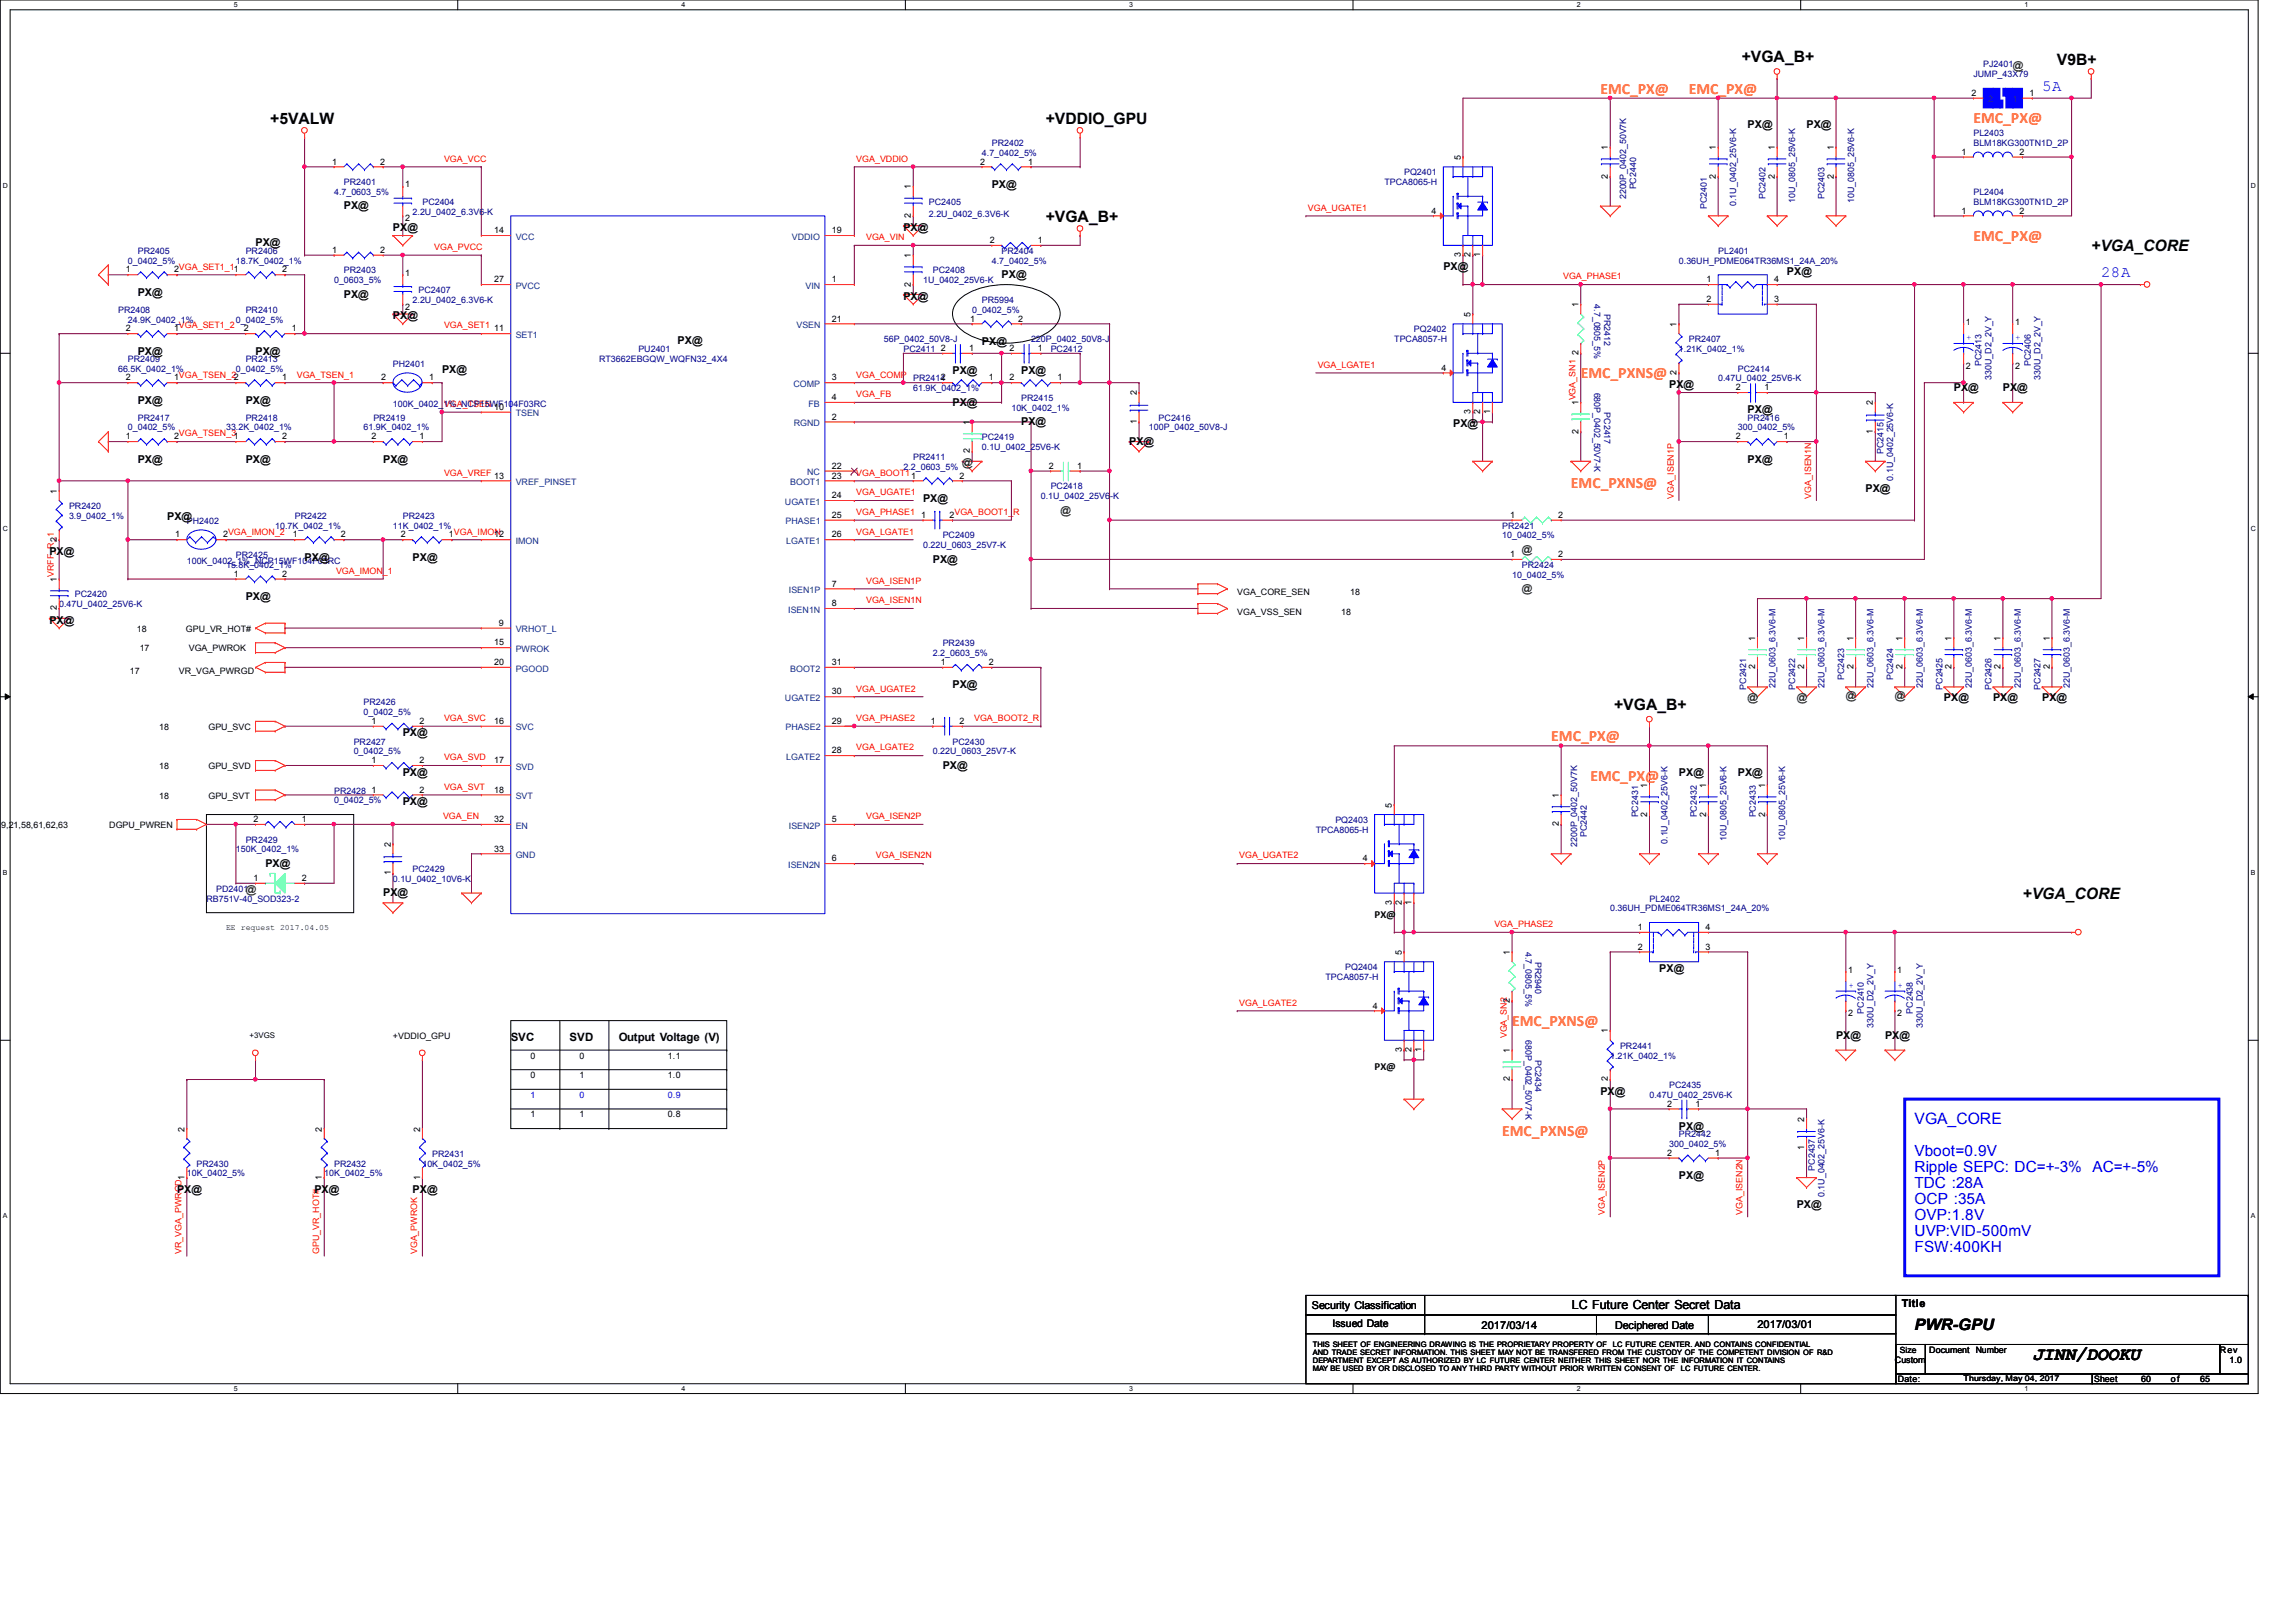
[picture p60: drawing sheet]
<svg xmlns="http://www.w3.org/2000/svg" width="297mm" height="210mm" viewBox="0 0 297 210" stroke-linecap="round" stroke-linejoin="round" font-family="sans-serif">
<defs><g id="words">
<text font-size="2.4" x="262.9" y="176">JINN/DOOKU</text>
<g font-size="2">
<text x="225.3" y="8">+VGA_B+</text>
<text x="266.1" y="8.4">V9B+</text>
<text x="35" y="16">+5VALW</text>
<text x="135.3" y="16">+VDDIO_GPU</text>
<text x="135.3" y="28.7">+VGA_B+</text>
<text x="270.5" y="32.5">+VGA_CORE</text>
<text x="208.8" y="91.8">+VGA_B+</text>
<text x="261.7" y="116.3">+VGA_CORE</text>
<text x="247.7" y="172.1">PWR-GPU</text>
</g>
<g font-size="2" fill="#00f">
<text x="264.2" y="11.7">5A</text>
<text x="271.8" y="35.9">28A</text>
<text x="247.7" y="145.4">VGA_CORE</text>
<text x="247.7" y="149.6">Vboot=0.9V</text>
<text x="247.7" y="151.6">Ripple SEPC: DC=+-3% AC=+-5%</text>
<text x="247.7" y="153.7">TDC :28A</text>
<text x="247.7" y="155.8">OCP :35A</text>
<text x="247.7" y="157.9">OVP:1.8V</text>
<text x="247.7" y="159.9">UVP:VID-500mV</text>
<text x="247.7" y="162">FSW:400KH</text>
</g>
<g font-size="2" fill="#ff8000">
<text x="207" y="12.1">EMC_PX@</text>
<text x="218.5" y="12.1">EMC_PX@</text>
<text x="255.3" y="15.9">EMC_PX@</text>
<text x="255.3" y="31.2">EMC_PX@</text>
<text x="204.5" y="48.9">EMC_PXNS@</text>
<text x="203.2" y="63.2">EMC_PXNS@</text>
<text x="200.7" y="95.9">EMC_PX@</text>
<text x="205.8" y="101">EMC_PX@</text>
<text x="195.6" y="132.8">EMC_PXNS@</text>
<text x="194.3" y="147">EMC_PXNS@</text>
</g>
<text font-size="1.6" x="203.4" y="169.5">LC Future Center Secret Data</text>
<g font-size="1.5">
<text x="66.1" y="134.7">SVC</text>
<text x="73.7" y="134.7">SVD</text>
<text x="80" y="134.7">Output Voltage (V)</text>
</g>
<g font-size="1.4" fill="#008000">
<text x="260.4" y="8.9">@</text>
<text x="124.5" y="60.4">@</text>
<text x="137.2" y="66.5">@</text>
<text x="196.9" y="71.5">@</text>
<text x="196.9" y="76.6">@</text>
<text x="226.1" y="90.7">@</text>
<text x="232.4" y="90.7">@</text>
<text x="238.8" y="90.5">@</text>
<text x="245.1" y="90.5">@</text>
<text x="31.8" y="115.6">@</text>
</g>
<g font-size="1.4">
<text x="226.1" y="16.6">PX@</text>
<text x="233.7" y="16.6">PX@</text>
<text x="44.5" y="27.1">PX@</text>
<text x="50.8" y="29.9">PX@</text>
<text x="116.9" y="29.9">PX@</text>
<text x="128.3" y="24.3">PX@</text>
<text x="33.1" y="31.8">PX@</text>
<text x="129.6" y="36">PX@</text>
<text x="186.7" y="35">PX@</text>
<text x="231.2" y="35.6">PX@</text>
<text x="17.8" y="38.3">PX@</text>
<text x="44.5" y="38.5">PX@</text>
<text x="50.8" y="41.3">PX@</text>
<text x="116.9" y="38.8">PX@</text>
<text x="17.8" y="45.9">PX@</text>
<text x="33.1" y="45.9">PX@</text>
<text x="87.7" y="44.5">PX@</text>
<text x="127" y="44.6">PX@</text>
<text x="17.8" y="52.2">PX@</text>
<text x="31.8" y="52.2">PX@</text>
<text x="57.2" y="48.3">PX@</text>
<text x="123.2" y="52.5">PX@</text>
<text x="123.2" y="48.4">PX@</text>
<text x="132.1" y="48.4">PX@</text>
<text x="215.9" y="50.2">PX@</text>
<text x="226.1" y="53.5">PX@</text>
<text x="252.8" y="50.6">PX@</text>
<text x="259.1" y="50.6">PX@</text>
<text x="17.8" y="59.9">PX@</text>
<text x="31.8" y="59.9">PX@</text>
<text x="49.6" y="59.9">PX@</text>
<text x="132.1" y="55">PX@</text>
<text x="146.1" y="57.6">PX@</text>
<text x="188" y="55.3">PX@</text>
<text x="226.1" y="59.9">PX@</text>
<text x="119.4" y="64.9">PX@</text>
<text x="241.3" y="63.7">PX@</text>
<text x="6.4" y="71.8">PX@</text>
<text x="21.6" y="67.4">PX@</text>
<text x="31.8" y="77.6">PX@</text>
<text x="39.4" y="72.6">PX@</text>
<text x="53.4" y="72.6">PX@</text>
<text x="120.7" y="72.8">PX@</text>
<text x="6.4" y="80.7">PX@</text>
<text x="123.2" y="89.1">PX@</text>
<text x="52.1" y="95.3">PX@</text>
<text x="251.5" y="90.7">PX@</text>
<text x="257.8" y="90.7">PX@</text>
<text x="264.2" y="90.7">PX@</text>
<text x="52.1" y="100.4">PX@</text>
<text x="122" y="99.5">PX@</text>
<text x="217.2" y="100.4">PX@</text>
<text x="224.8" y="100.4">PX@</text>
<text x="52.1" y="104.2">PX@</text>
<text x="34.3" y="112.2">PX@</text>
<text x="49.6" y="116">PX@</text>
<text x="177.8" y="118.8">PX@</text>
<text x="214.7" y="125.8">PX@</text>
<text x="237.5" y="134.4">PX@</text>
<text x="243.9" y="134.4">PX@</text>
<text x="177.8" y="138.5">PX@</text>
<text x="207" y="141.6">PX@</text>
<text x="217.2" y="146.2">PX@</text>
<text x="22.9" y="154.3">PX@</text>
<text x="40.7" y="154.3">PX@</text>
<text x="53.4" y="154.3">PX@</text>
<text x="217.2" y="152.6">PX@</text>
<text x="232.4" y="156.4">PX@</text>
<text x="169.7" y="169.5">Security Classification</text>
<text x="172.4" y="171.8">Issued Date</text>
<text x="191.7" y="172">2017/03/14</text>
<text x="209" y="172">Deciphered Date</text>
<text x="227.4" y="171.9">2017/03/01</text>
<text x="246" y="169.1">Title</text>
</g>
<g font-size="1.1" fill="#000080">
<text x="255.3" y="10">JUMP_43X79</text>
<text x="256.6" y="8.7">PJ2401</text>
<text x="255.3" y="17.6">PL2403</text>
<text x="44.5" y="24">PR2401</text>
<text x="127" y="20.2">4.7_0402_5%</text>
<text x="128.3" y="18.9">PR2402</text>
<text x="179.1" y="24">TPCA8065-H</text>
<text x="181.6" y="22.7">PQ2401</text>
<text x="255.3" y="18.9">BLM18KG300TN1D_2P</text>
<text x="43.2" y="25.2">4.7_0603_5%</text>
<text x="53.4" y="27.8">2.2U_0402_6.3V6-K</text>
<text x="54.6" y="26.5">PC2404</text>
<text x="120.2" y="26.5">PC2405</text>
<text x="120.2" y="28">2.2U_0402_6.3V6-K</text>
<text x="210.4" y="25.8" transform="rotate(-90 210.4 25.8)">2200P_0402_50V7K</text>
<text x="211.7" y="24.5" transform="rotate(-90 211.7 24.5)">PC2440</text>
<text x="220.8" y="27.1" transform="rotate(-90 220.8 27.1)">PC2401</text>
<text x="224.6" y="26.7" transform="rotate(-90 224.6 26.7)">0.1U_0402_25V6-K</text>
<text x="228.4" y="25.8" transform="rotate(-90 228.4 25.8)">PC2402</text>
<text x="232.2" y="26.3" transform="rotate(-90 232.2 26.3)">10U_0805_25V6-K</text>
<text x="236" y="25.8" transform="rotate(-90 236 25.8)">PC2403</text>
<text x="239.9" y="26.3" transform="rotate(-90 239.9 26.3)">10U_0805_25V6-K</text>
<text x="255.3" y="25.2">PL2404</text>
<text x="255.3" y="26.5">BLM18KG300TN1D_2P</text>
<text x="16.5" y="34.1">0_0402_5%</text>
<text x="17.8" y="32.9">PR2405</text>
<text x="30.5" y="34.1">18.7K_0402_1%</text>
<text x="31.8" y="32.9">PR2406</text>
<text x="44.5" y="35.4">PR2403</text>
<text x="120.7" y="35.4">PC2408</text>
<text x="128.3" y="34.1">4.7_0402_5%</text>
<text x="129.6" y="32.9">PR2404</text>
<text x="217.2" y="34.1">0.36UH_PDME064TR36MS1_24A_20%</text>
<text x="222.3" y="32.9">PL2401</text>
<text x="15.3" y="40.5">PR2408</text>
<text x="16.5" y="41.7">24.9K_0402_1%</text>
<text x="30.5" y="41.7">0_0402_5%</text>
<text x="31.8" y="40.5">PR2410</text>
<text x="43.2" y="36.7">0_0603_5%</text>
<text x="53.4" y="39.2">2.2U_0402_6.3V6-K</text>
<text x="54.1" y="37.9">PC2407</text>
<text x="119.4" y="36.7">1U_0402_25V6-K</text>
<text x="125.8" y="40.5">0_0402_5%</text>
<text x="127" y="39.2">PR5994</text>
<text x="206.2" y="39.4" transform="rotate(90 206.2 39.4)">4.7_0805_5%</text>
<text x="207.5" y="40.6" transform="rotate(90 207.5 40.6)">PR2412</text>
<text x="16.5" y="46.8">PR2409</text>
<text x="31.8" y="46.8">PR2413</text>
<text x="50.8" y="47.5">PH2401</text>
<text x="77.5" y="46.8">RT3662EBGQW_WQFN32_4X4</text>
<text x="82.6" y="45.6">PU2401</text>
<text x="114.3" y="44.3">56P_0402_50V8-J</text>
<text x="116.9" y="45.6">PC2411</text>
<text x="133.4" y="44.3">220P_0402_50V8-J</text>
<text x="135.9" y="45.6">PC2412</text>
<text x="180.4" y="44.3">TPCA8057-H</text>
<text x="182.9" y="43">PQ2402</text>
<text x="217.2" y="45.6">1.21K_0402_1%</text>
<text x="218.5" y="44.3">PR2407</text>
<text x="256.4" y="47.4" transform="rotate(-90 256.4 47.4)">PC2413</text>
<text x="262.7" y="47.4" transform="rotate(-90 262.7 47.4)">PC2406</text>
<text x="15.3" y="48.1">66.5K_0402_1%</text>
<text x="30.5" y="48.1">0_0402_5%</text>
<text x="50.8" y="52.7">100K_0402_1%_NCP15WF104F03RC</text>
<text x="118.1" y="49.4">PR2414</text>
<text x="118.1" y="50.6">61.9K_0402_1%</text>
<text x="130.8" y="53.2">10K_0402_1%</text>
<text x="132.1" y="51.9">PR2415</text>
<text x="206.2" y="50.8" transform="rotate(90 206.2 50.8)">680P_0402_50V7-K</text>
<text x="207.5" y="53.3" transform="rotate(90 207.5 53.3)">PC2417</text>
<text x="222.3" y="49.4">0.47U_0402_25V6-K</text>
<text x="224.8" y="48.1">PC2414</text>
<text x="257.6" y="49.1" transform="rotate(-90 257.6 49.1)">330U_D2_2V_Y</text>
<text x="264" y="49.1" transform="rotate(-90 264 49.1)">330U_D2_2V_Y</text>
<text x="16.5" y="55.7">0_0402_5%</text>
<text x="17.8" y="54.4">PR2417</text>
<text x="29.2" y="55.7">33.2K_0402_1%</text>
<text x="31.8" y="54.4">PR2418</text>
<text x="47" y="55.7">61.9K_0402_1%</text>
<text x="48.3" y="54.4">PR2419</text>
<text x="118.1" y="59.5">PR2411</text>
<text x="127" y="57">PC2419</text>
<text x="127" y="58.3">0.1U_0402_25V6-K</text>
<text x="148.6" y="55.7">100P_0402_50V8-J</text>
<text x="149.9" y="54.4">PC2416</text>
<text x="224.8" y="55.7">300_0402_5%</text>
<text x="226.1" y="54.4">PR2416</text>
<text x="243.7" y="58.8" transform="rotate(-90 243.7 58.8)">PC2415</text>
<text x="8.9" y="65.9">PR2420</text>
<text x="116.9" y="60.8">2.2_0603_5%</text>
<text x="134.7" y="64.6">0.1U_0402_25V6-K</text>
<text x="135.9" y="63.3">PC2418</text>
<text x="244.9" y="62.2" transform="rotate(-90 244.9 62.2)">0.1U_0402_25V6-K</text>
<text x="8.9" y="67.1">3.9_0402_1%</text>
<text x="24.2" y="67.8">PH2402</text>
<text x="35.6" y="68.4">10.7K_0402_1%</text>
<text x="38.1" y="67.1">PR2422</text>
<text x="50.8" y="68.4">11K_0402_1%</text>
<text x="52.1" y="67.1">PR2423</text>
<text x="119.4" y="71">0.22U_0603_25V7-K</text>
<text x="122" y="69.7">PC2409</text>
<text x="194.3" y="68.4">PR2421</text>
<text x="194.3" y="69.7">10_0402_5%</text>
<text x="9.7" y="77.3">PC2420</text>
<text x="24.2" y="73">100K_0402_1%_NCP15WF104F03RC</text>
<text x="29.2" y="73.5">15.8K_0402_1%</text>
<text x="30.5" y="72.2">PR2425</text>
<text x="195.6" y="74.8">10_0402_5%</text>
<text x="196.9" y="73.5">PR2424</text>
<text x="7.7" y="78.6">0.47U_0402_25V6-K</text>
<text x="122" y="83.7">PR2439</text>
<text x="120.7" y="84.9">2.2_0603_5%</text>
<text x="225.9" y="89.3" transform="rotate(-90 225.9 89.3)">PC2421</text>
<text x="229.7" y="89" transform="rotate(-90 229.7 89)">22U_0603_6.3V6-M</text>
<text x="232.2" y="89.3" transform="rotate(-90 232.2 89.3)">PC2422</text>
<text x="236" y="89" transform="rotate(-90 236 89)">22U_0603_6.3V6-M</text>
<text x="238.6" y="88" transform="rotate(-90 238.6 88)">PC2423</text>
<text x="242.4" y="89" transform="rotate(-90 242.4 89)">22U_0603_6.3V6-M</text>
<text x="244.9" y="88" transform="rotate(-90 244.9 88)">PC2424</text>
<text x="248.7" y="89" transform="rotate(-90 248.7 89)">22U_0603_6.3V6-M</text>
<text x="251.3" y="89.3" transform="rotate(-90 251.3 89.3)">PC2425</text>
<text x="255.1" y="89" transform="rotate(-90 255.1 89)">22U_0603_6.3V6-M</text>
<text x="257.6" y="89.3" transform="rotate(-90 257.6 89.3)">PC2426</text>
<text x="261.4" y="89" transform="rotate(-90 261.4 89)">22U_0603_6.3V6-M</text>
<text x="264" y="89.3" transform="rotate(-90 264 89.3)">PC2427</text>
<text x="267.8" y="89" transform="rotate(-90 267.8 89)">22U_0603_6.3V6-M</text>
<text x="47" y="91.3">PR2426</text>
<text x="47" y="92.5">0_0402_5%</text>
<text x="45.8" y="96.4">PR2427</text>
<text x="45.8" y="97.6">0_0402_5%</text>
<text x="120.7" y="97.6">0.22U_0603_25V7-K</text>
<text x="123.2" y="96.4">PC2430</text>
<text x="43.2" y="102.7">PR2428</text>
<text x="43.2" y="104">0_0402_5%</text>
<text x="170.2" y="107.8">TPCA8065-H</text>
<text x="172.8" y="106.5">PQ2403</text>
<text x="211.9" y="105.8" transform="rotate(-90 211.9 105.8)">PC2431</text>
<text x="219.5" y="105.8" transform="rotate(-90 219.5 105.8)">PC2432</text>
<text x="227.2" y="105.8" transform="rotate(-90 227.2 105.8)">PC2433</text>
<text x="30.5" y="110.3">150K_0402_1%</text>
<text x="31.8" y="109.1">PR2429</text>
<text x="53.4" y="112.9">PC2429</text>
<text x="204" y="109.6" transform="rotate(-90 204 109.6)">2200P_0402_50V7K</text>
<text x="205.3" y="108.3" transform="rotate(-90 205.3 108.3)">PC2442</text>
<text x="215.7" y="109.2" transform="rotate(-90 215.7 109.2)">0.1U_0402_25V6-K</text>
<text x="223.3" y="108.8" transform="rotate(-90 223.3 108.8)">10U_0805_25V6-K</text>
<text x="231" y="108.8" transform="rotate(-90 231 108.8)">10U_0805_25V6-K</text>
<text x="26.7" y="116.7">RB751V-40_SOD323-2</text>
<text x="28" y="115.4">PD2401</text>
<text x="50.8" y="114.1">0.1U_0402_10V6-K</text>
<text x="208.3" y="117.9">0.36UH_PDME064TR36MS1_24A_20%</text>
<text x="213.4" y="116.7">PL2402</text>
<text x="174" y="125.6">PQ2404</text>
<text x="197.4" y="123.2" transform="rotate(90 197.4 123.2)">4.7_0805_5%</text>
<text x="198.6" y="124.5" transform="rotate(90 198.6 124.5)">PR2940</text>
<text x="171.5" y="126.8">TPCA8057-H</text>
<text x="241.1" y="131.2" transform="rotate(-90 241.1 131.2)">PC2410</text>
<text x="247.5" y="131.2" transform="rotate(-90 247.5 131.2)">PC2438</text>
<text x="197.4" y="134.6" transform="rotate(90 197.4 134.6)">680P_0402_50V7-K</text>
<text x="198.6" y="137.2" transform="rotate(90 198.6 137.2)">PC2434</text>
<text x="208.3" y="137">1.21K_0402_1%</text>
<text x="209.6" y="135.7">PR2441</text>
<text x="242.4" y="133" transform="rotate(-90 242.4 133)">330U_D2_2V_Y</text>
<text x="248.7" y="133" transform="rotate(-90 248.7 133)">330U_D2_2V_Y</text>
<text x="213.4" y="142.1">0.47U_0402_25V6-K</text>
<text x="215.9" y="140.8">PC2435</text>
<text x="55.9" y="149.7">PR2431</text>
<text x="215.9" y="148.4">300_0402_5%</text>
<text x="217.2" y="147.2">PR2442</text>
<text x="24.2" y="152.2">10K_0402_5%</text>
<text x="25.4" y="151">PR2430</text>
<text x="41.9" y="152.2">10K_0402_5%</text>
<text x="43.2" y="151">PR2432</text>
<text x="54.6" y="151">10K_0402_5%</text>
<text x="234.8" y="151.5" transform="rotate(-90 234.8 151.5)">PC2437</text>
<text x="236" y="154.9" transform="rotate(-90 236 154.9)">0.1U_0402_25V6-K</text>
</g>
<g font-size="1.1">
<text x="255.1" y="12.4">2</text>
<text x="262.5" y="12.4">1</text>
<text x="43" y="21.3">1</text>
<text x="49.2" y="21.3">2</text>
<text x="126.8" y="21.3">2</text>
<text x="133" y="21.3">1</text>
<text x="189" y="20.7" transform="rotate(-90 189 20.7)">5</text>
<text x="208" y="23.1" transform="rotate(-90 208 23.1)">2</text>
<text x="208" y="19.4" transform="rotate(-90 208 19.4)">1</text>
<text x="222" y="23.1" transform="rotate(-90 222 23.1)">2</text>
<text x="222" y="19.4" transform="rotate(-90 222 19.4)">1</text>
<text x="229.6" y="23.1" transform="rotate(-90 229.6 23.1)">2</text>
<text x="229.6" y="19.4" transform="rotate(-90 229.6 19.4)">1</text>
<text x="237.2" y="23.1" transform="rotate(-90 237.2 23.1)">2</text>
<text x="237.2" y="19.4" transform="rotate(-90 237.2 19.4)">1</text>
<text x="253.8" y="20">1</text>
<text x="261.3" y="20">2</text>
<text x="52.4" y="24.3">1</text>
<text x="52.4" y="28.7">2</text>
<text x="117.9" y="28.2" transform="rotate(-90 117.9 28.2)">2</text>
<text x="117.9" y="24.5" transform="rotate(-90 117.9 24.5)">1</text>
<text x="185.2" y="27.6">4</text>
<text x="253.8" y="27.6">1</text>
<text x="261.3" y="27.6">2</text>
<text x="16.3" y="35.3">1</text>
<text x="22.5" y="35.3">2</text>
<text x="30.3" y="35.3">1</text>
<text x="36.5" y="35.3">2</text>
<text x="43" y="32.7">1</text>
<text x="49.2" y="32.7">2</text>
<text x="52.4" y="35.7">1</text>
<text x="63.9" y="30.2">14</text>
<text x="107.6" y="30.2">19</text>
<text x="117.9" y="33.4" transform="rotate(-90 117.9 33.4)">1</text>
<text x="128.1" y="31.5">2</text>
<text x="134.3" y="31.5">1</text>
<text x="189" y="33.3" transform="rotate(-90 189 33.3)">3</text>
<text x="190.2" y="33.3" transform="rotate(-90 190.2 33.3)">2</text>
<text x="191.5" y="33.3" transform="rotate(-90 191.5 33.3)">1</text>
<text x="52.4" y="40.1">2</text>
<text x="63.9" y="36.5">27</text>
<text x="107.6" y="36.5">1</text>
<text x="107.6" y="41.6">21</text>
<text x="117.9" y="37.1" transform="rotate(-90 117.9 37.1)">2</text>
<text x="125.5" y="41.6">1</text>
<text x="131.7" y="41.6">2</text>
<text x="190.2" y="41" transform="rotate(-90 190.2 41)">5</text>
<text x="204.2" y="39.8" transform="rotate(-90 204.2 39.8)">1</text>
<text x="220.8" y="36.5">1</text>
<text x="220.8" y="39.1">2</text>
<text x="229.5" y="39.1">3</text>
<text x="229.5" y="36.5">4</text>
<text x="16.3" y="42.9">2</text>
<text x="22.5" y="42.9">1</text>
<text x="31.5" y="42.9">2</text>
<text x="37.8" y="42.9">1</text>
<text x="63.9" y="42.9">11</text>
<text x="121.7" y="45.4">2</text>
<text x="125.4" y="45.4">1</text>
<text x="130.6" y="45.4">2</text>
<text x="134.3" y="45.4">1</text>
<text x="186.5" y="48">4</text>
<text x="204.2" y="46" transform="rotate(-90 204.2 46)">2</text>
<text x="216.9" y="42.3" transform="rotate(-90 216.9 42.3)">1</text>
<text x="254.3" y="42">1</text>
<text x="254.3" y="47.7">2</text>
<text x="260.7" y="42">1</text>
<text x="260.7" y="47.7">2</text>
<text x="16.3" y="49.2">2</text>
<text x="22.5" y="49.2">1</text>
<text x="30.3" y="49.2">2</text>
<text x="36.5" y="49.2">1</text>
<text x="49.3" y="49.2">2</text>
<text x="55.5" y="49.2">1</text>
<text x="63.9" y="53">10</text>
<text x="107.6" y="49.2">3</text>
<text x="107.6" y="51.8">4</text>
<text x="121.7" y="49.2">2</text>
<text x="127.9" y="49.2">1</text>
<text x="130.6" y="49.2">2</text>
<text x="136.8" y="49.2">1</text>
<text x="147.1" y="51.2" transform="rotate(-90 147.1 51.2)">2</text>
<text x="190.2" y="53.6" transform="rotate(-90 190.2 53.6)">3</text>
<text x="191.5" y="53.6" transform="rotate(-90 191.5 53.6)">2</text>
<text x="192.8" y="53.6" transform="rotate(-90 192.8 53.6)">1</text>
<text x="204.2" y="52.5" transform="rotate(-90 204.2 52.5)">1</text>
<text x="216.9" y="48.5" transform="rotate(-90 216.9 48.5)">2</text>
<text x="224.6" y="50.5">2</text>
<text x="228.3" y="50.5">1</text>
<text x="242.3" y="52.5" transform="rotate(-90 242.3 52.5)">2</text>
<text x="16.3" y="56.9">1</text>
<text x="22.5" y="56.9">2</text>
<text x="30.3" y="56.9">1</text>
<text x="36.5" y="56.9">2</text>
<text x="48" y="56.9">2</text>
<text x="54.3" y="56.9">1</text>
<text x="107.6" y="54.3">2</text>
<text x="125.5" y="58.7" transform="rotate(-90 125.5 58.7)">2</text>
<text x="125.5" y="55" transform="rotate(-90 125.5 55)">1</text>
<text x="147.1" y="54.9" transform="rotate(-90 147.1 54.9)">1</text>
<text x="204.2" y="56.1" transform="rotate(-90 204.2 56.1)">2</text>
<text x="224.6" y="56.9">2</text>
<text x="230.8" y="56.9">1</text>
<text x="242.3" y="56.1" transform="rotate(-90 242.3 56.1)">1</text>
<text x="7.4" y="63.9" transform="rotate(-90 7.4 63.9)">1</text>
<text x="63.9" y="61.9">13</text>
<text x="107.6" y="61.9">23</text>
<text x="107.6" y="64.5">24</text>
<text x="107.6" y="60.7">22</text>
<text x="117.9" y="61.9">1</text>
<text x="124.1" y="61.9">2</text>
<text x="135.7" y="60.7">2</text>
<text x="139.4" y="60.7">1</text>
<text x="7.4" y="70.1" transform="rotate(-90 7.4 70.1)">2</text>
<text x="22.6" y="69.6">1</text>
<text x="28.9" y="69.6">2</text>
<text x="37.9" y="69.6">1</text>
<text x="44.1" y="69.6">2</text>
<text x="51.9" y="69.6">2</text>
<text x="58.1" y="69.6">1</text>
<text x="63.9" y="69.6">12</text>
<text x="107.6" y="67">25</text>
<text x="107.6" y="69.6">26</text>
<text x="119.2" y="67">1</text>
<text x="122.8" y="67">2</text>
<text x="195.4" y="67">1</text>
<text x="201.6" y="67">2</text>
<text x="7.4" y="75.3" transform="rotate(-90 7.4 75.3)">1</text>
<text x="30.3" y="74.6">1</text>
<text x="36.5" y="74.6">2</text>
<text x="107.6" y="75.9">7</text>
<text x="160.1" y="77">VGA_CORE_SEN</text>
<text x="174.7" y="77">18</text>
<text x="195.4" y="72.1">1</text>
<text x="201.6" y="72.1">2</text>
<text x="7.4" y="79" transform="rotate(-90 7.4 79)">2</text>
<text x="17.7" y="81.7">18</text>
<text x="24" y="81.7">GPU_VR_HOT#</text>
<text x="63.9" y="83.5">15</text>
<text x="64.6" y="81">9</text>
<text x="107.6" y="78.4">8</text>
<text x="160.1" y="79.6">VGA_VSS_SEN</text>
<text x="173.5" y="79.6">18</text>
<text x="227.1" y="82.9" transform="rotate(-90 227.1 82.9)">1</text>
<text x="233.4" y="82.9" transform="rotate(-90 233.4 82.9)">1</text>
<text x="239.8" y="82.9" transform="rotate(-90 239.8 82.9)">1</text>
<text x="246.1" y="82.9" transform="rotate(-90 246.1 82.9)">1</text>
<text x="252.5" y="82.9" transform="rotate(-90 252.5 82.9)">1</text>
<text x="258.8" y="82.9" transform="rotate(-90 258.8 82.9)">1</text>
<text x="265.2" y="82.9" transform="rotate(-90 265.2 82.9)">1</text>
<text x="16.8" y="87.2">17</text>
<text x="18.1" y="84.3">17</text>
<text x="23.2" y="87.2">VR_VGA_PWRGD</text>
<text x="24.4" y="84.3">VGA_PWROK</text>
<text x="63.9" y="86.1">20</text>
<text x="107.6" y="86.1">31</text>
<text x="107.6" y="89.9">30</text>
<text x="121.7" y="86.1">1</text>
<text x="127.9" y="86.1">2</text>
<text x="227.1" y="86.6" transform="rotate(-90 227.1 86.6)">2</text>
<text x="233.4" y="86.6" transform="rotate(-90 233.4 86.6)">2</text>
<text x="239.8" y="86.6" transform="rotate(-90 239.8 86.6)">2</text>
<text x="246.1" y="86.6" transform="rotate(-90 246.1 86.6)">2</text>
<text x="252.5" y="86.6" transform="rotate(-90 252.5 86.6)">2</text>
<text x="258.8" y="86.6" transform="rotate(-90 258.8 86.6)">2</text>
<text x="265.2" y="86.6" transform="rotate(-90 265.2 86.6)">2</text>
<text x="20.6" y="94.4">18</text>
<text x="27" y="94.4">GPU_SVC</text>
<text x="48" y="93.7">1</text>
<text x="54.3" y="93.7">2</text>
<text x="63.9" y="93.7">16</text>
<text x="107.6" y="93.7">29</text>
<text x="120.4" y="93.7">1</text>
<text x="124.1" y="93.7">2</text>
<text x="20.6" y="99.5">18</text>
<text x="27" y="99.5">GPU_SVD</text>
<text x="48" y="98.8">1</text>
<text x="54.3" y="98.8">2</text>
<text x="63.9" y="98.8">17</text>
<text x="107.6" y="97.5">28</text>
<text x="213.1" y="102" transform="rotate(-90 213.1 102)">1</text>
<text x="220.7" y="102" transform="rotate(-90 220.7 102)">1</text>
<text x="228.3" y="102" transform="rotate(-90 228.3 102)">1</text>
<text x=".2" y="107.1">9,21,58,61,62,63</text>
<text x="14.1" y="107.1">DGPU_PWREN</text>
<text x="20.6" y="103.3">18</text>
<text x="27" y="103.3">GPU_SVT</text>
<text x="32.8" y="106.4">2</text>
<text x="39" y="106.4">1</text>
<text x="48" y="102.6">1</text>
<text x="54.3" y="102.6">2</text>
<text x="63.9" y="102.6">18</text>
<text x="63.9" y="106.4">32</text>
<text x="107.6" y="106.4">5</text>
<text x="180.1" y="104.5" transform="rotate(-90 180.1 104.5)">5</text>
<text x="201.7" y="106.9" transform="rotate(-90 201.7 106.9)">2</text>
<text x="201.7" y="103.3" transform="rotate(-90 201.7 103.3)">1</text>
<text x="213.1" y="105.7" transform="rotate(-90 213.1 105.7)">2</text>
<text x="220.7" y="105.7" transform="rotate(-90 220.7 105.7)">2</text>
<text x="228.3" y="105.7" transform="rotate(-90 228.3 105.7)">2</text>
<text x="50.5" y="113.3" transform="rotate(-90 50.5 113.3)">1</text>
<text x="50.5" y="109.6" transform="rotate(-90 50.5 109.6)">2</text>
<text x="63.9" y="110.2">33</text>
<text x="107.6" y="111.5">6</text>
<text x="176.3" y="111.5">4</text>
<text x="32.8" y="114">1</text>
<text x="39" y="114">2</text>
<text x="180.1" y="117.1" transform="rotate(-90 180.1 117.1)">3</text>
<text x="181.4" y="117.1" transform="rotate(-90 181.4 117.1)">2</text>
<text x="182.6" y="117.1" transform="rotate(-90 182.6 117.1)">1</text>
<text x="29.2" y="120.3">EE request 2017.04.05</text>
<text x="181.4" y="123.6" transform="rotate(-90 181.4 123.6)">5</text>
<text x="195.3" y="123.6" transform="rotate(-90 195.3 123.6)">1</text>
<text x="211.9" y="120.4">1</text>
<text x="211.9" y="122.9">2</text>
<text x="220.6" y="122.9">3</text>
<text x="220.6" y="120.4">4</text>
<text x="239.1" y="125.9">1</text>
<text x="245.4" y="125.9">1</text>
<text x="177.6" y="130.5">4</text>
<text x="195.3" y="129.8" transform="rotate(-90 195.3 129.8)">2</text>
<text x="239.1" y="131.5">2</text>
<text x="245.4" y="131.5">2</text>
<text x="50.8" y="134.5">+VDDIO_GPU</text>
<text x="68.6" y="137">0</text>
<text x="75" y="137">0</text>
<text x="86.4" y="137">1.1</text>
<text x="181.4" y="136.1" transform="rotate(-90 181.4 136.1)">3</text>
<text x="182.6" y="136.1" transform="rotate(-90 182.6 136.1)">2</text>
<text x="183.9" y="136.1" transform="rotate(-90 183.9 136.1)">1</text>
<text x="195.3" y="136.3" transform="rotate(-90 195.3 136.3)">1</text>
<text x="208" y="133.7" transform="rotate(-90 208 133.7)">1</text>
<text x="68.6" y="139.5">0</text>
<text x="75" y="139.5">1</text>
<text x="86.4" y="139.5">1.0</text>
<text x="195.3" y="140" transform="rotate(-90 195.3 140)">2</text>
<text x="208" y="140" transform="rotate(-90 208 140)">2</text>
<text x="215.7" y="143.2">2</text>
<text x="219.4" y="143.2">1</text>
<text x="23.9" y="146.4" transform="rotate(-90 23.9 146.4)">2</text>
<text x="41.7" y="146.4" transform="rotate(-90 41.7 146.4)">2</text>
<text x="54.4" y="146.4" transform="rotate(-90 54.4 146.4)">2</text>
<text x="68.6" y="144.6">1</text>
<text x="75" y="144.6">1</text>
<text x="86.4" y="144.6">0.8</text>
<text x="215.7" y="149.6">2</text>
<text x="221.9" y="149.6">1</text>
<text x="233.4" y="148.8" transform="rotate(-90 233.4 148.8)">1</text>
<text x="233.4" y="145.2" transform="rotate(-90 233.4 145.2)">2</text>
<text x="23.9" y="152.7" transform="rotate(-90 23.9 152.7)">1</text>
<text x="41.7" y="152.7" transform="rotate(-90 41.7 152.7)">1</text>
<text x="54.4" y="152.7" transform="rotate(-90 54.4 152.7)">1</text>
<text x="245.1" y="176.4">Custom</text>
<text x="245.5" y="178.9">Date:</text>
<text x="245.8" y="175">Size</text>
<text x="249.6" y="175.1">Document Number</text>
<text x="270.9" y="178.9">Sheet</text>
<text x="277" y="178.9">60</text>
<text x="280.8" y="178.9">o f</text>
<text x="284.6" y="178.9">65</text>
<text x="287.2" y="175.1">Rev</text>
<text x="288.5" y="176.4">1.0</text>
</g>
<g font-size="1.1" fill="#004080">
<text x="257.2" y="13.3">2</text>
<text x="260.4" y="13.3">1</text>
<text x="66.7" y="31">VCC</text>
<text x="102.4" y="31">VDDIO</text>
<text x="66.7" y="37.4">PVCC</text>
<text x="104.2" y="37.4">VIN</text>
<text x="66.7" y="43.7">SET1</text>
<text x="103" y="42.5">VSEN</text>
<text x="66.7" y="53.9">TSEN</text>
<text x="102.7" y="50.1">COMP</text>
<text x="104.6" y="52.6">FB</text>
<text x="102.7" y="55.2">RGND</text>
<text x="66.7" y="62.8">VREF_PINSET</text>
<text x="101.6" y="65.3">UGATE1</text>
<text x="102.2" y="62.8">BOOT1</text>
<text x="104.4" y="61.5">NC</text>
<text x="66.7" y="70.4">IMON</text>
<text x="101.6" y="67.9">PHASE1</text>
<text x="101.7" y="70.4">LGATE1</text>
<text x="102.1" y="76.8">ISEN1P</text>
<text x="66.7" y="81.8">VRHOT_L</text>
<text x="102" y="79.3">ISEN1N</text>
<text x="66.7" y="84.4">PWROK</text>
<text x="66.7" y="86.9">PGOOD</text>
<text x="102.2" y="86.9">BOOT2</text>
<text x="66.7" y="94.5">SVC</text>
<text x="101.6" y="90.7">UGATE2</text>
<text x="101.6" y="94.5">PHASE2</text>
<text x="66.7" y="99.6">SVD</text>
<text x="101.7" y="98.3">LGATE2</text>
<text x="66.7" y="103.4">SVT</text>
<text x="66.7" y="107.2">EN</text>
<text x="102.1" y="107.2">ISEN2P</text>
<text x="66.7" y="111">GND</text>
<text x="102" y="112.3">ISEN2N</text>
</g>
<g font-size="1.1" fill="#f00">
<text x="57.4" y="20.9">VGA_VCC</text>
<text x="110.8" y="20.9">VGA_VDDIO</text>
<text x="169.2" y="27.3">VGA_UGATE1</text>
<text x="23.2" y="34.9">VGA_SET1_1</text>
<text x="56.2" y="32.3">VGA_PVCC</text>
<text x="112.1" y="31.1">VGA_VIN</text>
<text x="202.2" y="36.2">VGA_PHASE1</text>
<text x="23.2" y="42.5">VGA_SET1_2</text>
<text x="57.4" y="42.5">VGA_SET1</text>
<text x="170.5" y="47.6">VGA_LGATE1</text>
<text x="23.2" y="48.9">VGA_TSEN_2</text>
<text x="38.4" y="48.9">VGA_TSEN_1</text>
<text x="57.4" y="52.7">VGA_TSEN</text>
<text x="110.8" y="48.9">VGA_COMP</text>
<text x="110.8" y="51.4">VGA_FB</text>
<text x="203.8" y="51.8" transform="rotate(-90 203.8 51.8)">VGA_SN1</text>
<text x="23.2" y="56.5">VGA_TSEN_3</text>
<text x="57.4" y="61.6">VGA_VREF</text>
<text x="110.8" y="61.6">VGA_BOOT1</text>
<text x="110.8" y="64.1">VGA_UGATE1</text>
<text x="216.5" y="64.5" transform="rotate(-90 216.5 64.5)">VGA_ISEN1P</text>
<text x="234.3" y="64.5" transform="rotate(-90 234.3 64.5)">VGA_ISEN1N</text>
<text x="29.5" y="69.2">VGA_IMON_2</text>
<text x="58.7" y="69.2">VGA_IMON</text>
<text x="110.8" y="66.6">VGA_PHASE1</text>
<text x="110.8" y="69.2">VGA_LGATE1</text>
<text x="123.5" y="66.6">VGA_BOOT1_R</text>
<text x="7" y="74.7" transform="rotate(-90 7 74.7)">VRFF_R_1</text>
<text x="43.5" y="74.3">VGA_IMON_1</text>
<text x="112.1" y="75.5">VGA_ISEN1P</text>
<text x="112.1" y="78.1">VGA_ISEN1N</text>
<text x="110.8" y="89.5">VGA_UGATE2</text>
<text x="57.4" y="93.3">VGA_SVC</text>
<text x="110.8" y="93.3">VGA_PHASE2</text>
<text x="126" y="93.3">VGA_BOOT2_R</text>
<text x="57.4" y="98.4">VGA_SVD</text>
<text x="110.8" y="97.1">VGA_LGATE2</text>
<text x="57.3" y="106">VGA_EN</text>
<text x="57.4" y="102.2">VGA_SVT</text>
<text x="112.1" y="106">VGA_ISEN2P</text>
<text x="113.3" y="111.1">VGA_ISEN2N</text>
<text x="160.3" y="111.1">VGA_UGATE2</text>
<text x="193.3" y="120">VGA_PHASE2</text>
<text x="160.3" y="130.1">VGA_LGATE2</text>
<text x="194.9" y="134.4" transform="rotate(-90 194.9 134.4)">VGA_SN2</text>
<text x="207.6" y="157.2" transform="rotate(-90 207.6 157.2)">VGA_ISEN2P</text>
<text x="225.4" y="157.2" transform="rotate(-90 225.4 157.2)">VGA_ISEN2N</text>
<text x="23.5" y="162.3" transform="rotate(-90 23.5 162.3)">VR_VGA_PWRGD</text>
<text x="41.3" y="162.3" transform="rotate(-90 41.3 162.3)">GPU_VR_HOT#</text>
<text x="54" y="162.3" transform="rotate(-90 54 162.3)">VGA_PWROK</text>
</g>
<g font-size="1.1" fill="#00f">
<text x="254.4" y="44">+</text>
<text x="260.8" y="44">+</text>
<text x="239.2" y="127.8">+</text>
<text x="245.5" y="127.8">+</text>
<text x="68.6" y="142.1">1</text>
<text x="75" y="142.1">0</text>
<text x="86.4" y="142.1">0.9</text>
</g>
<g font-size="1">
<text x="32.3" y="134.4">+3VGS</text>
<text x="169.8" y="175.4">AND TRADE SECRET INFORMATION. THIS SHEET MAY NOT BE TRANSFERED FROM THE CUSTODY OF THE COMPETENT DIVISION OF R&amp;D</text>
<text x="169.8" y="174.4">THIS SHEET OF ENGINEERING DRAWING IS THE PROPRIETARY PROPERTY OF</text>
<text x="169.8" y="176.4">DEPARTMENT EXCEPT AS AUTHORIZED BY LC FUTURE CENTER NEITHER THIS SHEET NOR THE INFORMATION IT CONTAINS</text>
<text x="169.8" y="177.4">MAY BE USED BY OR DISCLOSED TO ANY THIRD PARTY WITHOUT PRIOR WRITTEN CONSENT OF</text>
<text x="208.7" y="174.4">LC FUTURE CENTER. AND CONTAINS CONFIDENTIAL</text>
<text x="217.5" y="177.4">LC FUTURE CENTER.</text>
<text x="254" y="178.7">Thursday, May 04, 2017</text>
</g>
<g font-size=".9">
<text x="30.3" y=".9">5</text>
<text x="88.2" y=".9">4</text>
<text x="146.1" y=".9">3</text>
<text x="204" y=".9">2</text>
<text x="261.9" y=".9">1</text>
<text x=".4" y="24.3">D</text>
<text x="291.2" y="24.3">D</text>
<text x=".4" y="68.7">C</text>
<text x="291.2" y="68.7">C</text>
<text x=".4" y="113.2">B</text>
<text x="291.2" y="113.2">B</text>
<text x=".4" y="157.6">A</text>
<text x="291.2" y="157.6">A</text>
<text x="30.3" y="180">5</text>
<text x="88.2" y="180">4</text>
<text x="146.1" y="180">3</text>
<text x="204" y="180">2</text>
<text x="261.9" y="180">1</text>
</g>
</g></defs>
<path d="M0 0h292.1v180.3h-292.1zM1.3 1.3h289.6v177.8h-289.6z" fill="none" stroke="#000" stroke-width=".13"/>
<g fill="#fff">
<path d="M30.3 .1h.5v1h-.5z"/>
<path d="M30.3 179.2h.5v1h-.5z"/>
</g>
<path d="M59.2 0v1.3M59.2 179.1v1.2" fill="none" stroke="#000" stroke-width=".13"/>
<g fill="#fff">
<path d="M88.2 .1h.5v1h-.5z"/>
<path d="M88.2 179.2h.5v1h-.5z"/>
</g>
<path d="M117.1 0v1.3M117.1 179.1v1.2" fill="none" stroke="#000" stroke-width=".13"/>
<g fill="#fff">
<path d="M146.1 .1h.5v1h-.5z"/>
<path d="M146.1 179.2h.5v1h-.5z"/>
</g>
<path d="M175 0v1.3M175 179.1v1.2" fill="none" stroke="#000" stroke-width=".13"/>
<g fill="#fff">
<path d="M204 .1h.5v1h-.5z"/>
<path d="M204 179.2h.5v1h-.5z"/>
</g>
<path d="M233 0v1.3M233 179.1v1.2" fill="none" stroke="#000" stroke-width=".13"/>
<g fill="#fff">
<path d="M261.9 .1h.5v1h-.5z"/>
<path d="M261.9 179.2h.5v1h-.5z"/>
<path d="M.4 23.5h.6v1h-.6z"/>
<path d="M291.2 23.5h.6v1h-.6z"/>
<path d="M.4 67.9h.6v1.1h-.6z"/>
<path d="M291.2 67.9h.6v1.1h-.6z"/>
</g>
<path d="M0 45.7h1.3M290.9 45.7h1.2" fill="none" stroke="#000" stroke-width=".13"/>
<g fill="#fff">
<path d="M.4 112.4h.6v1h-.6z"/>
<path d="M291.2 112.4h.6v1h-.6z"/>
</g>
<path d="M0 90.2h1.3M.7 89.8l.6 .4-.6 .3zM290.9 90.2l.6-.4v.7zM290.9 90.2h1.2" fill="none" stroke="#000" stroke-width=".13"/>
<path d="M.7 89.8l.6 .4-.6 .3zM290.9 90.2l.6-.4v.7z" fill="#000"/>
<g fill="#fff">
<path d="M.4 156.8h.5v1.1h-.5z"/>
<path d="M291.2 156.8h.6v1.1h-.6z"/>
</g>
<g fill="none" stroke="#000" stroke-width=".13">
<path d="M124 38.9a8.5 8.5 0 0 1 6.2-2.1 9.2 9.2 0 0 1 6.2 2.1 2.31 2.31 0 0 1 0 3.4 8.6 8.6 0 0 1-6.2 2.1 9 9 0 0 1-6.2-2.1 2.33 2.33 0 0 1 0-3.4zM26.7 105.4h19.1v12.7h-19.1zM0 134.6h1.3M66.1 132.1h27.9v13.9h-27.9zM66.1 135.9h27.9M66.1 138.4h27.9M72.4 132.1v13.9M78.8 132.1v13.9M94 135.9h.1M94 138.4h.1M290.9 134.6h1.2M66.1 143.5h27.9"/>
<path d="M66.1 141h27.9M72.4 146h.1M78.8 146h.1M94 143.5h.1M94 141h.1"/>
</g>
<path d="M246.4 142.2h40.7v22.9h-40.7z" fill="none" stroke="#00f" stroke-width=".38"/>
<g fill="none" stroke="#800040" stroke-width=".13">
<path d="M189.3 12.7v7.6M222.3 12.7h.1M222.3 12.7h15.2M222.3 12.7v6.3M229.9 12.7h.1M229.9 10.2h.1M229.9 10.2v8.8M237.5 12.7h.1M237.5 12.7v6.3M262.9 12.7h.1M262.9 12.7h5.1M189.3 20.3h.1"/>
<path d="M222.3 22.9h.1M222.3 22.9v5M229.9 22.9h.1M229.9 36.8h17.8M229.9 22.9v5M237.5 22.9h.1M237.5 22.9v5M247.7 36.8h.1M204.5 55.9h.1M204.5 45.7h.1M204.5 45.7v6.4M204.5 55.9v3.8"/>
</g>
<path d="M229.7 12.5h.3l.1 .2-.1 .1-.1 .1-.2-.1z" fill-rule="evenodd" fill="#f0f"/>
<path d="M229.7 12.5h.3l.1 .2-.1 .1-.1 .1-.2-.1z" fill="none" stroke="#f0f" stroke-width=".13"/>
<path d="M189.3 12.7h19M208.3 12.7h.1M265.5 77.5h.1M265.5 77.5v5M265.5 86.4h.1M265.5 86.4v2.5" fill="none" stroke="#800040" stroke-width=".13"/>
<path d="M265.3 77.3h.3l.1 .1-.1 .2-.2 .1-.1-.1z" fill-rule="evenodd" fill="#f0f"/>
<path d="M265.3 77.3h.3l.1 .1-.1 .2-.2 .1-.1-.1z" fill="none" stroke="#f0f" stroke-width=".13"/>
<path d="M252.8 77.5h.1M252.8 77.5v5M252.8 77.5h6.3M259.1 77.5h.1M259.1 77.5v5M252.8 86.4h.1M252.8 86.4v2.5M259.1 86.4h.1M259.1 86.4v2.5" fill="none" stroke="#800040" stroke-width=".13"/>
<path d="M258.9 77.3h.4v.1v.2l-.2 .1-.2-.1z" fill-rule="evenodd" fill="#f0f"/>
<path d="M258.9 77.3h.4v.1v.2l-.2 .1-.2-.1z" fill="none" stroke="#f0f" stroke-width=".13"/>
<path d="M252.6 77.3h.3l.1 .1-.1 .2-.2 .1-.1-.1z" fill-rule="evenodd" fill="#f0f"/>
<path d="M252.6 77.3h.3l.1 .1-.1 .2-.2 .1-.1-.1z" fill="none" stroke="#f0f" stroke-width=".13"/>
<path d="M237.5 12.7h.1M237.5 12.7h12.7M259.1 77.5h.1M259.1 77.5h12.7M265.5 77.5h.1" fill="none" stroke="#800040" stroke-width=".13"/>
<path d="M250 12.5h.4v.2v.1l-.2 .1-.2-.1z" fill-rule="evenodd" fill="#f0f"/>
<path d="M250 12.5h.4v.2v.1l-.2 .1-.2-.1z" fill="none" stroke="#f0f" stroke-width=".13"/>
<path d="M237.3 12.5h.4v.2v.1l-.2 .1-.2-.1z" fill-rule="evenodd" fill="#f0f"/>
<path d="M237.3 12.5h.4v.2v.1l-.2 .1-.2-.1z" fill="none" stroke="#f0f" stroke-width=".13"/>
<g fill="none" stroke="#800040" stroke-width=".13">
<path d="M110.5 21.6h7.6M118.1 21.6h.1M133.4 21.6h.1M133.4 21.6h6.3M134.7 31.7h.1M134.7 31.7h5M217.2 50.8h.1M217.2 50.8h7.6M228.6 50.8h.1M228.6 50.8h6.4M110.5 62.2h.1M110.5 64.8h.1"/>
<path d="M110.5 67.3h.1M110.5 69.8h.1M110.5 62.2h7.6M110.5 64.8h7.6M110.5 67.3h8.9M110.5 69.8h7.6"/>
</g>
<path d="M217 50.6h.3l.1 .2-.1 .1-.1 .1-.2-.1z" fill-rule="evenodd" fill="#f0f"/>
<path d="M217 50.6h.3l.1 .2-.1 .1-.1 .1-.2-.1z" fill="none" stroke="#f0f" stroke-width=".13"/>
<path d="M217.2 57.1h.1M217.2 57.1h7.6M231.2 57.1h.1M231.2 57.1h3.8" fill="none" stroke="#800040" stroke-width=".13"/>
<path d="M217 57h.3l.1 .1-.1 .2-.1 .1-.2-.1z" fill-rule="evenodd" fill="#f0f"/>
<path d="M217 57h.3l.1 .1-.1 .2-.1 .1-.2-.1z" fill="none" stroke="#f0f" stroke-width=".13"/>
<g fill="none" stroke="#800040" stroke-width=".13">
<path d="M116.9 49.5h.1M116.9 49.5h5.1M125.8 45.7h.1M125.8 45.7h5M128.3 49.5h.1M128.3 49.5h1.3M129.6 45.7h.1M134.7 45.7h.1M134.7 45.7h5M137.2 49.5h.1M139.7 45.7h.1M139.7 45.7v3.8h-2.5"/>
<path d="M217.2 57.1h.1M217.2 57.1v7.7M235 50.8h.1M235 50.8h7.6M242.6 55.9h.1M242.6 55.9v3.8"/>
</g>
<path d="M139.5 49.3h.4l.1 .2-.1 .2h-.2h-.2z" fill-rule="evenodd" fill="#f0f"/>
<path d="M139.5 49.3h.4l.1 .2-.1 .2h-.2h-.2z" fill="none" stroke="#f0f" stroke-width=".13"/>
<path d="M129.6 45.7h.1M129.6 45.7v3.8" fill="none" stroke="#800040" stroke-width=".13"/>
<path d="M129.4 49.3h.3l.1 .2-.1 .2h-.2h-.1z" fill-rule="evenodd" fill="#f0f"/>
<path d="M129.4 49.3h.3l.1 .2-.1 .2h-.2h-.1z" fill="none" stroke="#f0f" stroke-width=".13"/>
<path d="M129.4 45.5h.3l.1 .2-.1 .2h-.2h-.1z" fill-rule="evenodd" fill="#f0f"/>
<path d="M129.4 45.5h.3l.1 .2-.1 .2h-.2h-.1z" fill="none" stroke="#f0f" stroke-width=".13"/>
<path d="M116.9 45.7h.1M116.9 45.7h5.1M116.9 45.7v3.8" fill="none" stroke="#800040" stroke-width=".13"/>
<path d="M116.7 49.3h.3l.1 .2-.1 .2h-.2h-.1z" fill-rule="evenodd" fill="#f0f"/>
<path d="M116.7 49.3h.3l.1 .2-.1 .2h-.2h-.1z" fill="none" stroke="#f0f" stroke-width=".13"/>
<path d="M110.5 49.5h6.4M116.9 49.5h.1M235 57.1h.1M235 57.1v7.7" fill="none" stroke="#800040" stroke-width=".13"/>
<path d="M234.8 57h.3l.1 .1-.1 .2-.2 .1-.1-.1z" fill-rule="evenodd" fill="#f0f"/>
<path d="M234.8 57h.3l.1 .1-.1 .2-.2 .1-.1-.1z" fill="none" stroke="#f0f" stroke-width=".13"/>
<path d="M139.7 49.5h.1M139.7 49.5h3.8M143.5 41.9h.1M143.5 49.5h.1M143.5 41.9v19.1" fill="none" stroke="#800040" stroke-width=".13"/>
<path d="M143.4 60.8h.3l.1 .1-.1 .2-.2 .1-.1-.1z" fill-rule="evenodd" fill="#f0f"/>
<path d="M143.4 60.8h.3l.1 .1-.1 .2-.2 .1-.1-.1z" fill="none" stroke="#f0f" stroke-width=".13"/>
<path d="M110.5 54.6h.1M110.5 54.6h15.3" fill="none" stroke="#800040" stroke-width=".13"/>
<path d="M125.6 54.4h.3l.1 .2-.1 .1-.2 .1-.1-.1z" fill-rule="evenodd" fill="#f0f"/>
<path d="M125.6 54.4h.3l.1 .2-.1 .1-.2 .1-.1-.1z" fill="none" stroke="#f0f" stroke-width=".13"/>
<path d="M133.4 54.6h.1M133.4 54.6v6.4M249 49.5h.1M249 49.5v22.9M249 49.5h5M254 49.5h.1M143.5 67.3h.1M143.5 67.3h52.1" fill="none" stroke="#800040" stroke-width=".13"/>
<path d="M143.4 67.1h.3l.1 .2-.1 .1-.2 .1-.1-.1z" fill-rule="evenodd" fill="#f0f"/>
<path d="M143.4 67.1h.3l.1 .2-.1 .1-.2 .1-.1-.1z" fill="none" stroke="#f0f" stroke-width=".13"/>
<path d="M133.4 72.4h.1M133.4 72.4h62.2M202 72.4h.1M202 72.4h47" fill="none" stroke="#800040" stroke-width=".13"/>
<path d="M133.2 72.2h.3l.1 .1-.1 .2-.2 .1-.1-.1z" fill-rule="evenodd" fill="#f0f"/>
<path d="M133.2 72.2h.3l.1 .1-.1 .2-.2 .1-.1-.1z" fill="none" stroke="#f0f" stroke-width=".13"/>
<g fill="none" stroke="#800040" stroke-width=".13">
<path d="M143.5 49.5h.1M143.5 49.5h3.9M110.5 76.2h.1M110.5 78.7h.1M110.5 76.2h7.6M110.5 78.7h7.6M133.4 72.4h.1M133.4 78.7h.1M133.4 78.7h21.6M133.4 72.4v6.3M143.5 67.3h.1M143.5 76.2h.1"/>
<path d="M143.5 76.2h11.5M143.5 67.3v8.9"/>
</g>
<path d="M143.4 49.3h.3l.1 .2-.1 .2h-.2h-.1z" fill-rule="evenodd" fill="#f0f"/>
<path d="M143.4 49.3h.3l.1 .2-.1 .2h-.2h-.1z" fill="none" stroke="#f0f" stroke-width=".13"/>
<g fill="none" stroke="#800040" stroke-width=".13">
<path d="M139.7 17.8v3.8M139.7 21.6h.1M147.4 49.5h.1M147.4 54.6h.1M147.4 49.5v1.3M147.4 54.6v2.5M16.5 74.9h.1M16.5 69.8h.1M16.5 74.9h14M16.5 69.8v5.1M16.5 69.8h6.4M49.6 69.8h.1"/>
<path d="M49.6 69.8v5.1M36.9 94h.1M36.9 99.1h.1M36.9 86.4h.1M36.9 83.8h.1M36.9 81.3h.1M36.9 99.1h11.4M36.9 94h11.4M36.9 86.4h25.4M36.9 83.8h25.4M36.9 81.3h25.4M54.6 99.1h.1"/>
<path d="M54.6 94h.1M54.6 99.1h7.7M54.6 94h7.7M36.9 102.9h.1M36.9 102.9h11.4M54.6 102.9h.1M54.6 102.9h7.7M24.2 139.7h.1M24.2 139.7v6.3M33.1 139.7h.1M33.1 139.7h8.8M41.9 139.7h.1"/>
<path d="M41.9 139.7v6.3M24.2 152.4h.1M24.2 152.4v10.2"/>
</g>
<path d="M32.9 139.5h.3l.1 .2-.1 .1-.2 .1-.1-.1z" fill-rule="evenodd" fill="#f0f"/>
<path d="M32.9 139.5h.3l.1 .2-.1 .1-.2 .1-.1-.1z" fill="none" stroke="#f0f" stroke-width=".13"/>
<path d="M16.5 62.2h.1M16.5 62.2v7.6M58.5 69.8h.1M58.5 69.8h3.8M24.2 139.7h.1M33.1 137.2h.1M33.1 137.2v2.5h-8.9M41.9 152.4h.1M41.9 152.4v10.2" fill="none" stroke="#800040" stroke-width=".13"/>
<path d="M16.4 69.7h.3l.1 .1-.1 .2-.2 .1-.1-.1z" fill-rule="evenodd" fill="#f0f"/>
<path d="M16.4 69.7h.3l.1 .1-.1 .2-.2 .1-.1-.1z" fill="none" stroke="#f0f" stroke-width=".13"/>
<path d="M16.5 62.2h.1M16.5 62.2h45.8" fill="none" stroke="#800040" stroke-width=".13"/>
<path d="M16.4 62h.3l.1 .2-.1 .2h-.2h-.1z" fill-rule="evenodd" fill="#f0f"/>
<path d="M16.4 62h.3l.1 .2-.1 .2h-.2h-.1z" fill="none" stroke="#f0f" stroke-width=".13"/>
<path d="M36.9 49.5h.1M36.9 49.5h12.7M43.2 49.5h.1M54.6 57.1h.1M54.6 57.1h2.6M55.9 49.5h.1M55.9 49.5h1.3" fill="none" stroke="#800040" stroke-width=".13"/>
<path d="M43 49.3h.4v.2v.2h-.2h-.2z" fill-rule="evenodd" fill="#f0f"/>
<path d="M43 49.3h.4v.2v.2h-.2h-.2z" fill="none" stroke="#f0f" stroke-width=".13"/>
<path d="M7.7 43.2h.1M7.7 43.2v6.3M22.9 43.2h.1M22.9 49.5h.1M22.9 43.2h8.9M22.9 49.5h7.6" fill="none" stroke="#800040" stroke-width=".13"/>
<path d="M7.5 49.3h.3l.1 .2-.1 .2h-.2h-.1z" fill-rule="evenodd" fill="#f0f"/>
<path d="M7.5 49.3h.3l.1 .2-.1 .2h-.2h-.1z" fill="none" stroke="#f0f" stroke-width=".13"/>
<g fill="none" stroke="#800040" stroke-width=".13">
<path d="M7.7 43.2h.1M7.7 49.5h.1M7.7 43.2h8.8M7.7 49.5v12.7M7.7 49.5h8.8M38.1 43.2h.1M38.1 43.2h1.3M7.7 62.2h.1M7.7 69.8h.1M7.7 78.7h.1M7.7 62.2h8.8M7.7 69.8v5.1"/>
<path d="M7.7 78.7v1.3"/>
</g>
<path d="M7.5 62h.3l.1 .2-.1 .2h-.2h-.1z" fill-rule="evenodd" fill="#f0f"/>
<path d="M7.5 62h.3l.1 .2-.1 .2h-.2h-.1z" fill="none" stroke="#f0f" stroke-width=".13"/>
<path d="M36.9 57.1h.1M36.9 57.1h6.3" fill="none" stroke="#800040" stroke-width=".13"/>
<path d="M43 57h.4v.1v.2l-.2 .1-.2-.1z" fill-rule="evenodd" fill="#f0f"/>
<path d="M43 57h.4v.1v.2l-.2 .1-.2-.1z" fill="none" stroke="#f0f" stroke-width=".13"/>
<path d="M14 35.6h.1M14 35.6h2.5M36.9 35.6h.1M36.9 35.6h2.5M39.4 35.6h.1M39.4 35.6v7.6M14 57.1h.1M14 57.1h2.5M39.4 43.2h.1M39.4 43.2h22.9" fill="none" stroke="#800040" stroke-width=".13"/>
<path d="M39.2 43h.3l.1 .1-.1 .2-.1 .1-.2-.1z" fill-rule="evenodd" fill="#f0f"/>
<path d="M39.2 43h.3l.1 .1-.1 .2-.1 .1-.2-.1z" fill="none" stroke="#f0f" stroke-width=".13"/>
<path d="M29.2 69.8h.1M29.2 69.8h8.9M36.9 74.9h.1M36.9 74.9h12.7M44.5 69.8h.1M44.5 69.8h5.1" fill="none" stroke="#800040" stroke-width=".13"/>
<path d="M49.4 69.7h.3l.1 .1-.1 .2-.2 .1-.1-.1z" fill-rule="evenodd" fill="#f0f"/>
<path d="M49.4 69.7h.3l.1 .1-.1 .2-.2 .1-.1-.1z" fill="none" stroke="#f0f" stroke-width=".13"/>
<path d="M30.5 114.3h.1M30.5 106.7h.1M30.5 114.3h2.6M30.5 106.7v7.6M39.4 114.3h.1M39.4 114.3h3.8" fill="none" stroke="#800040" stroke-width=".13"/>
<path d="M30.3 106.5h.4v.1v.2l-.2 .1-.2-.1z" fill-rule="evenodd" fill="#f0f"/>
<path d="M30.3 106.5h.4v.1v.2l-.2 .1-.2-.1z" fill="none" stroke="#f0f" stroke-width=".13"/>
<path d="M133.4 61h.1M133.4 61v11.4M26.7 106.7h.1M26.7 106.7h6.4M30.5 106.7h.1M50.8 113h.1M50.8 113v3.8M61 110.5h.1M61 110.5v5.1M61 110.5h1.3M62.3 110.5h.1" fill="none" stroke="#800040" stroke-width=".13"/>
<path d="M133.2 60.8h.3l.1 .1-.1 .2-.2 .1-.1-.1z" fill-rule="evenodd" fill="#f0f"/>
<path d="M133.2 60.8h.3l.1 .1-.1 .2-.2 .1-.1-.1z" fill="none" stroke="#f0f" stroke-width=".13"/>
<path d="M271.8 36.8h.1M271.8 36.8v40.7M133.4 61h.1M133.4 61h2.5M139.7 61h.1M139.7 61h3.8M143.5 61h.1M143.5 61v6.3" fill="none" stroke="#800040" stroke-width=".13"/>
<path d="M271.6 36.6h.4v.2v.2h-.2h-.2z" fill-rule="evenodd" fill="#f0f"/>
<path d="M271.6 36.6h.4v.2v.2h-.2h-.2z" fill="none" stroke="#f0f" stroke-width=".13"/>
<path d="M125.8 54.6h.1M125.8 54.6h7.6M246.4 77.5h.1M246.4 77.5v5" fill="none" stroke="#800040" stroke-width=".13"/>
<path d="M246.2 77.3h.4v.1v.2l-.2 .1-.2-.1z" fill-rule="evenodd" fill="#f0f"/>
<path d="M246.2 77.3h.4v.1v.2l-.2 .1-.2-.1z" fill="none" stroke="#f0f" stroke-width=".13"/>
<path d="M240.1 77.5h.1M240.1 77.5v5M240.1 86.4h.1M240.1 86.4v2.5M246.4 86.4h.1M246.4 86.4v2.5" fill="none" stroke="#800040" stroke-width=".13"/>
<path d="M239.9 77.3h.3l.1 .1-.1 .2-.2 .1-.1-.1z" fill-rule="evenodd" fill="#f0f"/>
<path d="M239.9 77.3h.3l.1 .1-.1 .2-.2 .1-.1-.1z" fill="none" stroke="#f0f" stroke-width=".13"/>
<path d="M233.7 77.5h.1M233.7 77.5v5" fill="none" stroke="#800040" stroke-width=".13"/>
<path d="M233.5 77.3h.4v.1v.2l-.2 .1-.2-.1z" fill-rule="evenodd" fill="#f0f"/>
<path d="M233.5 77.3h.4v.1v.2l-.2 .1-.2-.1z" fill="none" stroke="#f0f" stroke-width=".13"/>
<g fill="none" stroke="#800040" stroke-width=".13">
<path d="M110.5 21.6h.1M110.5 21.6v8.9M118.1 27.9h.1M118.1 21.6h.1M118.1 21.6v2.5M118.1 27.9v1.3M227.4 77.5h.1M227.4 77.5v5M227.4 77.5h25.4M233.7 77.5h.1M240.1 77.5h.1M246.4 77.5h.1"/>
<path d="M227.4 86.4h.1M227.4 86.4v2.5M233.7 86.4h.1M233.7 86.4v2.5M110.5 106.7h.1M110.5 111.8h8.9M110.5 106.7h8.9M119.4 111.8h.1"/>
</g>
<path d="M118 21.4h.3l.1 .1-.1 .2-.2 .1-.1-.1z" fill-rule="evenodd" fill="#f0f"/>
<path d="M118 21.4h.3l.1 .1-.1 .2-.2 .1-.1-.1z" fill="none" stroke="#f0f" stroke-width=".13"/>
<path d="M110.5 31.7h.1M110.5 31.7v5.1M110.5 31.7h7.6M118.1 21.6h.1M118.1 21.6h8.9" fill="none" stroke="#800040" stroke-width=".13"/>
<path d="M118 31.6h.3l.1 .1-.1 .2-.2 .1-.1-.1z" fill-rule="evenodd" fill="#f0f"/>
<path d="M118 31.6h.3l.1 .1-.1 .2-.2 .1-.1-.1z" fill="none" stroke="#f0f" stroke-width=".13"/>
<path d="M118.1 36.8h.1M118.1 31.7h.1M118.1 31.7v1.3M118.1 36.8v1.3M118.1 31.7h10.2M139.7 30.5h.1M139.7 30.5v1.2M247.7 36.8h.1M247.7 36.8v30.5M202 67.3h45.7M247.7 67.3h.1" fill="none" stroke="#800040" stroke-width=".13"/>
<path d="M247.5 36.6h.3l.1 .2-.1 .2h-.2h-.1z" fill-rule="evenodd" fill="#f0f"/>
<path d="M247.5 36.6h.3l.1 .2-.1 .2h-.2h-.1z" fill="none" stroke="#f0f" stroke-width=".13"/>
<g fill="none" stroke="#800040" stroke-width=".13">
<path d="M204.5 36.8h.1M204.5 36.8h16.5M204.5 36.8v2.6M221 36.8h.1M247.7 36.8h6.3M254 36.8h.1M217.2 48.3h.1M217.2 50.8h.1M217.2 48.3v8.8M235 50.8h.1M235 50.8v6.3M242.6 50.8h.1"/>
<path d="M242.6 50.8v1.3"/>
</g>
<path d="M204.3 36.6h.3l.1 .2-.1 .2h-.1h-.2z" fill-rule="evenodd" fill="#f0f"/>
<path d="M204.3 36.6h.3l.1 .2-.1 .2h-.1h-.2z" fill="none" stroke="#f0f" stroke-width=".13"/>
<path d="M49.6 21.6h.1M49.6 21.6h2.5v2.5M52.1 24.1h.1M62.3 21.6h.1M62.3 21.6v8.9" fill="none" stroke="#800040" stroke-width=".13"/>
<path d="M51.9 21.4h.3l.1 .1-.1 .2-.1 .1-.2-.1z" fill-rule="evenodd" fill="#f0f"/>
<path d="M51.9 21.4h.3l.1 .1-.1 .2-.1 .1-.2-.1z" fill="none" stroke="#f0f" stroke-width=".13"/>
<path d="M52.1 30.5h.1M52.1 35.6h.1M52.1 21.6h10.2M52.1 27.9v2.6M62.3 21.6h.1M62.3 33h.1M62.3 33h-10.2v2.6M62.3 33v3.8" fill="none" stroke="#800040" stroke-width=".13"/>
<path d="M51.9 32.8h.3l.1 .2-.1 .2h-.1h-.2z" fill-rule="evenodd" fill="#f0f"/>
<path d="M51.9 32.8h.3l.1 .2-.1 .2h-.1h-.2z" fill="none" stroke="#f0f" stroke-width=".13"/>
<path d="M39.4 17.8v15.2M39.4 21.6h.1M39.4 33h.1M39.4 21.6h3.8M49.6 33h2.5M52.1 33h.1M52.1 39.4v1.2M52.1 40.6h.1" fill="none" stroke="#800040" stroke-width=".13"/>
<path d="M39.2 21.4h.3l.1 .1-.1 .2-.1 .1-.2-.1z" fill-rule="evenodd" fill="#f0f"/>
<path d="M39.2 21.4h.3l.1 .1-.1 .2-.1 .1-.2-.1z" fill="none" stroke="#f0f" stroke-width=".13"/>
<g fill="none" stroke="#800040" stroke-width=".13">
<path d="M22.9 35.6h.1M22.9 35.6h7.6M39.4 33h3.8M43.2 33h.1M22.9 57.1h.1M22.9 57.1h7.6M43.2 57.1h.1M43.2 49.5h.1M43.2 57.1h5.1M43.2 49.5v7.6M57.2 49.5h.1M57.2 53.3h.1"/>
<path d="M57.2 49.5v3.8M57.2 53.3h5.1"/>
</g>
<path d="M57 53.1h.3l.1 .2-.1 .2-.2 .1-.1-.1z" fill-rule="evenodd" fill="#f0f"/>
<path d="M57 53.1h.3l.1 .2-.1 .2-.2 .1-.1-.1z" fill="none" stroke="#f0f" stroke-width=".13"/>
<path d="M57.2 53.3h.1M57.2 53.3v3.8M7.7 62.2h.1M7.7 62.2v1.3M49.6 69.8h2.5M52.1 69.8h.1M39.4 106.7h.1M39.4 106.7h3.8M43.2 106.7h.1M43.2 106.7v7.6M50.8 106.7h.1M50.8 106.7v2.5" fill="none" stroke="#800040" stroke-width=".13"/>
<path d="M43 106.5h.4v.1v.2l-.2 .1-.2-.1z" fill-rule="evenodd" fill="#f0f"/>
<path d="M43 106.5h.4v.1v.2l-.2 .1-.2-.1z" fill="none" stroke="#f0f" stroke-width=".13"/>
<path d="M43.2 106.7h.1M43.2 106.7h19.1M50.8 106.7h.1" fill="none" stroke="#800040" stroke-width=".13"/>
<path d="M50.6 106.5h.4l.1 .1-.1 .2-.2 .1-.2-.1z" fill-rule="evenodd" fill="#f0f"/>
<path d="M50.6 106.5h.4l.1 .1-.1 .2-.2 .1-.2-.1z" fill="none" stroke="#f0f" stroke-width=".13"/>
<g fill="none" stroke="#800040" stroke-width=".13">
<path d="M250.2 12.7h.1M250.2 12.7v7.6M250.2 12.7h5.1M268 12.7h.1M268 12.7v7.6h-6.3M270.5 10.2h.1M270.5 10.2v2.5M250.2 20.3h.1M250.2 20.3h3.8M261.7 20.3h.1M261.7 27.9h.1M261.7 27.9h6.3"/>
<path d="M271.8 36.8h.1M271.8 36.8h5.1M110.5 52.1h19.1M125.8 59.7h.1M125.8 58.4v1.3M129.6 52.1h.1M129.6 49.5h.1M129.6 49.5h1.2M129.6 49.5v2.6M123.2 67.3h.1M124.5 62.2h.1M124.5 62.2h6.3"/>
<path d="M130.8 62.2h.1M130.8 62.2v5.1h-7.6"/>
</g>
<path d="M267.8 12.5h.3l.1 .2-.1 .1-.1 .1-.2-.1z" fill-rule="evenodd" fill="#f0f"/>
<path d="M267.8 12.5h.3l.1 .2-.1 .1-.1 .1-.2-.1z" fill="none" stroke="#f0f" stroke-width=".13"/>
<path d="M268 12.7h.1M268 12.7h2.5M250.2 20.3h.1M250.2 20.3v7.6" fill="none" stroke="#800040" stroke-width=".13"/>
<path d="M250 20.1h.4v.2v.2h-.2h-.2z" fill-rule="evenodd" fill="#f0f"/>
<path d="M250 20.1h.4v.2v.2h-.2h-.2z" fill="none" stroke="#f0f" stroke-width=".13"/>
<path d="M250.2 27.9h.1M250.2 27.9h3.8M268 20.3h.1M268 20.3v7.6" fill="none" stroke="#800040" stroke-width=".13"/>
<path d="M267.8 20.1h.3l.1 .2-.1 .2h-.1h-.2z" fill-rule="evenodd" fill="#f0f"/>
<path d="M267.8 20.1h.3l.1 .2-.1 .2h-.1h-.2z" fill="none" stroke="#f0f" stroke-width=".13"/>
<path d="M226.1 143.5h.1M226.1 143.5v6.4" fill="none" stroke="#800040" stroke-width=".13"/>
<path d="M225.9 149.7h.3l.1 .1-.1 .2-.1 .1-.2-.1z" fill-rule="evenodd" fill="#f0f"/>
<path d="M225.9 149.7h.3l.1 .1-.1 .2-.1 .1-.2-.1z" fill="none" stroke="#f0f" stroke-width=".13"/>
<g fill="none" stroke="#800040" stroke-width=".13">
<path d="M195.6 120.6h.1M195.6 120.6h16.5M195.6 120.6v2.6M212.1 120.6h.1M221 120.6h17.8M238.8 120.6h.1M208.3 149.9h.1M208.3 149.9h7.6M208.3 149.9v7.6M222.3 149.9h.1M222.3 149.9h3.8M226.1 143.5h.1"/>
<path d="M226.1 143.5h7.6M233.7 143.5h.1M233.7 148.6h.1M233.7 143.5v1.3M233.7 148.6v3.8"/>
</g>
<path d="M238.6 120.5h.3l.1 .1-.1 .2-.1 .1-.2-.1z" fill-rule="evenodd" fill="#f0f"/>
<path d="M238.6 120.5h.3l.1 .1-.1 .2-.1 .1-.2-.1z" fill="none" stroke="#f0f" stroke-width=".13"/>
<path d="M202 96.5h.1M202 96.5h-21.6v7.6M180.4 104.1h.1M195.6 139.7h.1M195.6 129.5h.1M195.6 129.5v6.4M195.6 139.7v3.8" fill="none" stroke="#800040" stroke-width=".13"/>
<path d="M201.8 96.3h.3l.1 .2-.1 .2h-.2h-.1z" fill-rule="evenodd" fill="#f0f"/>
<path d="M201.8 96.3h.3l.1 .2-.1 .2h-.2h-.1z" fill="none" stroke="#f0f" stroke-width=".13"/>
<path d="M208.3 143.5h.1M208.3 143.5h7.6M208.3 143.5v6.4M219.7 143.5h.1M219.7 143.5h6.4M226.1 149.9h.1M226.1 149.9v7.6" fill="none" stroke="#800040" stroke-width=".13"/>
<path d="M208.1 149.7h.4v.1v.2l-.2 .1-.2-.1z" fill-rule="evenodd" fill="#f0f"/>
<path d="M208.1 149.7h.4v.1v.2l-.2 .1-.2-.1z" fill="none" stroke="#f0f" stroke-width=".13"/>
<path d="M208.1 143.3h.4v.2v.1l-.2 .1-.2-.1z" fill-rule="evenodd" fill="#f0f"/>
<path d="M208.1 143.3h.4v.2v.1l-.2 .1-.2-.1z" fill="none" stroke="#f0f" stroke-width=".13"/>
<path d="M109.3 94h11.4M110.5 90.2h.1M110.5 94h.1M110.5 90.2h8.9M120.7 94h.1M208.3 139.7h.1M208.3 139.7v3.8" fill="none" stroke="#800040" stroke-width=".13"/>
<path d="M110.3 93.8h.4v.1v.2l-.2 .1-.2-.1z" fill-rule="evenodd" fill="#f0f"/>
<path d="M110.3 93.8h.4v.1v.2l-.2 .1-.2-.1z" fill="none" stroke="#f0f" stroke-width=".13"/>
<g fill="none" stroke="#800040" stroke-width=".13">
<path d="M190.5 36.8h1.3M191.8 36.8h.1M190.5 54.6h.1M190.5 54.6h1.3M190.5 53.3v1.3M191.8 54.6h.1M191.8 54.6v5.1M193.1 54.6h.1M193.1 53.3v1.3M110.5 97.8h.1M110.5 86.4h.1M110.5 97.8h8.9"/>
<path d="M110.5 86.4h11.5M124.5 94h10.2M128.3 86.4h.1M128.3 86.4h6.4M134.7 94h.1M134.7 86.4h.1M134.7 86.4v7.6"/>
</g>
<path d="M191.6 54.4h.3l.1 .2-.1 .1-.1 .1-.2-.1z" fill-rule="evenodd" fill="#f0f"/>
<path d="M191.6 54.4h.3l.1 .2-.1 .1-.1 .1-.2-.1z" fill="none" stroke="#f0f" stroke-width=".13"/>
<path d="M191.8 54.6h.1M191.8 54.6h1.3M191.8 53.3v1.3M181.6 120.6h1.3M182.9 120.6h.1" fill="none" stroke="#800040" stroke-width=".13"/>
<path d="M181.5 120.5h.3l.1 .1-.1 .2-.2 .1-.1-.1z" fill-rule="evenodd" fill="#f0f"/>
<path d="M181.5 120.5h.3l.1 .1-.1 .2-.2 .1-.1-.1z" fill="none" stroke="#f0f" stroke-width=".13"/>
<path d="M168.9 27.9h.1M168.9 27.9h16.6M190.5 33h.1M190.5 33v7.6M170.2 48.3h16.5M186.7 48.3h.1M190.5 40.6h.1" fill="none" stroke="#800040" stroke-width=".13"/>
<path d="M190.3 36.6h.4l.1 .2-.1 .2h-.2h-.2z" fill-rule="evenodd" fill="#f0f"/>
<path d="M190.3 36.6h.4l.1 .2-.1 .2h-.2h-.2z" fill="none" stroke="#f0f" stroke-width=".13"/>
<path d="M189.3 36.8h.1M189.3 33v3.8M189.3 36.8h1.2M190.5 36.8h.1M191.8 36.8h.1M191.8 33v3.8" fill="none" stroke="#800040" stroke-width=".13"/>
<path d="M191.6 36.6h.3l.1 .2-.1 .2h-.1h-.2z" fill-rule="evenodd" fill="#f0f"/>
<path d="M191.6 36.6h.3l.1 .2-.1 .2h-.1h-.2z" fill="none" stroke="#f0f" stroke-width=".13"/>
<path d="M191.8 36.8h12.7M204.5 36.8h.1M182.9 137.2h.1M182.9 135.9h.1M182.9 135.9v6.3M182.9 137.2h1.3" fill="none" stroke="#800040" stroke-width=".13"/>
<path d="M182.7 137h.4v.1v.2l-.2 .1-.2-.1z" fill-rule="evenodd" fill="#f0f"/>
<path d="M182.7 137h.4v.1v.2l-.2 .1-.2-.1z" fill="none" stroke="#f0f" stroke-width=".13"/>
<g fill="none" stroke="#800040" stroke-width=".13">
<path d="M160.1 111.8h.1M160.1 111.8h16.5M180.4 116.8v3.8M181.6 116.8v6.4M182.9 116.8v3.8M160.1 130.8h.1M160.1 130.8h17.7M180.4 120.6h.1M180.4 120.6h1.2M181.6 135.9h.1M181.6 137.2h.1M181.6 123.2h.1"/>
<path d="M181.6 120.6h.1M181.6 135.9v1.3M181.6 137.2h1.3M182.9 120.6h.1M182.9 120.6h12.7M184.2 135.9h.1M184.2 135.9v1.3M195.6 120.6h.1"/>
</g>
<path d="M182.7 120.5h.4v.1v.2l-.2 .1-.2-.1z" fill-rule="evenodd" fill="#f0f"/>
<path d="M182.7 120.5h.4v.1v.2l-.2 .1-.2-.1z" fill="none" stroke="#f0f" stroke-width=".13"/>
<path d="M195.4 120.5h.4v.1v.2l-.2 .1-.2-.1z" fill-rule="evenodd" fill="#f0f"/>
<path d="M195.4 120.5h.4v.1v.2l-.2 .1-.2-.1z" fill="none" stroke="#f0f" stroke-width=".13"/>
<path d="M217.2 39.4h.1M217.2 39.4h3.8M217.2 39.4v2.5M229.9 39.4h5.1M235 39.4h.1M235 39.4v11.4M217.2 41.9h.1M235 50.8h.1" fill="none" stroke="#800040" stroke-width=".13"/>
<path d="M234.8 50.6h.3l.1 .2-.1 .1-.2 .1-.1-.1z" fill-rule="evenodd" fill="#f0f"/>
<path d="M234.8 50.6h.3l.1 .2-.1 .1-.2 .1-.1-.1z" fill="none" stroke="#f0f" stroke-width=".13"/>
<path d="M208.3 123.2h.1M208.3 133.3h.1M208.3 123.2h3.8M208.3 123.2v10.1M221 123.2h5.1M226.1 123.2h.1M226.1 123.2v20.3M226.1 143.5h.1" fill="none" stroke="#800040" stroke-width=".13"/>
<path d="M225.9 143.3h.3l.1 .2-.1 .1-.1 .1-.2-.1z" fill-rule="evenodd" fill="#f0f"/>
<path d="M225.9 143.3h.3l.1 .2-.1 .1-.1 .1-.2-.1z" fill="none" stroke="#f0f" stroke-width=".13"/>
<path d="M208.3 12.7h.1M208.3 12.7v6.3M208.3 12.7h14M222.3 12.7h.1M208.3 22.9h.1M208.3 22.9v3.8" fill="none" stroke="#800040" stroke-width=".13"/>
<path d="M208.1 12.5h.4v.2v.1l-.2 .1-.2-.1z" fill-rule="evenodd" fill="#f0f"/>
<path d="M208.1 12.5h.4v.2v.1l-.2 .1-.2-.1z" fill="none" stroke="#f0f" stroke-width=".13"/>
<path d="M222.1 12.5h.3l.1 .2-.1 .1-.2 .1-.1-.1z" fill-rule="evenodd" fill="#f0f"/>
<path d="M222.1 12.5h.3l.1 .2-.1 .1-.2 .1-.1-.1z" fill="none" stroke="#f0f" stroke-width=".13"/>
<g fill="none" stroke="#800040" stroke-width=".13">
<path d="M202 96.5h.1M202 96.5v6.4M202 96.5h19M213.4 96.5h.1M213.4 96.5v5.1M202 106.7h.1M202 106.7v3.8M213.4 105.4h.1M213.4 105.4v5.1M221 105.4h.1M221 105.4v5.1M228.6 105.4h.1"/>
<path d="M228.6 105.4v5.1"/>
</g>
<path d="M220.8 96.3h.4v.2v.2h-.2h-.2z" fill-rule="evenodd" fill="#f0f"/>
<path d="M220.8 96.3h.4v.2v.2h-.2h-.2z" fill="none" stroke="#f0f" stroke-width=".13"/>
<path d="M213.2 96.3h.3l.1 .2-.1 .2h-.1h-.2z" fill-rule="evenodd" fill="#f0f"/>
<path d="M213.2 96.3h.3l.1 .2-.1 .2h-.1h-.2z" fill="none" stroke="#f0f" stroke-width=".13"/>
<path d="M254 36.8h.1M254 36.8v5.1M254 49.5h.1M254 47v2.5M213.4 94h.1M213.4 94v2.5M221 96.5h.1M221 96.5v5.1M221 96.5h7.6M228.6 96.5h.1M228.6 96.5v5.1" fill="none" stroke="#800040" stroke-width=".13"/>
<path d="M253.8 49.3h.4l.1 .2-.1 .2h-.2h-.2z" fill-rule="evenodd" fill="#f0f"/>
<path d="M253.8 49.3h.4l.1 .2-.1 .2h-.2h-.2z" fill="none" stroke="#f0f" stroke-width=".13"/>
<path d="M254 36.8h6.4M260.4 36.8h.1M260.4 36.8v5.1M260.4 47h.1M260.4 47v5.1" fill="none" stroke="#800040" stroke-width=".13"/>
<path d="M253.8 36.6h.4l.1 .2-.1 .2h-.2h-.2z" fill-rule="evenodd" fill="#f0f"/>
<path d="M253.8 36.6h.4l.1 .2-.1 .2h-.2h-.2z" fill="none" stroke="#f0f" stroke-width=".13"/>
<path d="M260.2 36.6h.3l.1 .2-.1 .2h-.2h-.1z" fill-rule="evenodd" fill="#f0f"/>
<path d="M260.2 36.6h.3l.1 .2-.1 .2h-.2h-.1z" fill="none" stroke="#f0f" stroke-width=".13"/>
<g fill="none" stroke="#800040" stroke-width=".13">
<path d="M260.4 36.8h11.4M271.8 36.8h.1M254 52.1h.1M254 49.5v2.6M238.8 120.6h.1M238.8 130.8h.1M238.8 120.6v5.1M238.8 130.8v5.1M238.8 120.6h29.2M245.1 130.8h.1M245.1 120.6h.1M245.1 120.6v5.1"/>
<path d="M245.1 130.8v5.1"/>
</g>
<path d="M245 120.5h.3l.1 .1-.1 .2-.2 .1-.1-.1z" fill-rule="evenodd" fill="#f0f"/>
<path d="M245 120.5h.3l.1 .1-.1 .2-.2 .1-.1-.1z" fill="none" stroke="#f0f" stroke-width=".13"/>
<path d="M110.5 41.9h15.3M125.8 41.9h.1M132.1 41.9h11.4M143.5 41.9h.1M54.6 137.2h.1M54.6 137.2v8.8M54.6 152.4h.1M54.6 152.4v10.2" fill="none" stroke="#800040" stroke-width=".13"/>
<g fill="none" stroke="#f00" stroke-width=".13">
<path d="M39.4 17.8h.1M39.4 17.3v.5M139.7 17.8h.1M139.7 17.3v.5M229.9 10.2h.1M229.9 19h.1M229.9 9.7v.5M229.9 19v1.3M270.5 10.2h.1M270.5 9.7v.5M12.7 35.6h.1M12.7 35.6l1.3 1.2"/>
<path d="M14 34.3h.1M14 36.8h.1M14 34.3v2.5M14 34.3l-1.3 1.3M43.2 33h.1M43.2 33h1.3M48.3 33h1.3M49.6 33h.1M50.8 30.5h.1M50.8 30.5h2.6M50.8 30.5l1.3 1.2M52.1 31.7h.1"/>
<path d="M53.4 30.5h.1M53.4 30.5l-1.3 1.2M116.9 38.1h.1M116.9 29.2h.1M116.9 38.1h2.5M116.9 38.1l1.2 1.3M116.9 29.2h2.5M116.9 29.2l1.2 1.3M118.1 39.4h.1M118.1 30.5h.1M119.4 38.1h.1M119.4 29.2h.1"/>
<path d="M119.4 38.1l-1.3 1.3M119.4 29.2l-1.3 1.3M139.7 30.5h.1M139.7 30v.5M207 26.7h.1M207 26.7h2.6M207 26.7l1.3 1.2M208.3 27.9h.1M209.6 26.7h.1M209.6 26.7l-1.3 1.2M221 27.9h.1M221 27.9h2.6"/>
<path d="M221 27.9l1.3 1.3M222.3 29.2h.1M223.6 27.9h.1M223.6 27.9l-1.3 1.3M228.6 27.9h.1M228.6 27.9h2.6M228.6 27.9l1.3 1.3M229.9 29.2h.1M229.9 22.9h.1M229.9 21.6v1.3M231.2 27.9h.1M231.2 27.9l-1.3 1.3"/>
<path d="M236.3 27.9h.1M236.3 27.9h2.5M236.3 27.9l1.2 1.3M237.5 29.2h.1M238.8 27.9h.1M238.8 27.9l-1.3 1.3M276.9 36.8h.1M276.9 36.8h.5M12.7 57.1h.1M12.7 57.1l1.3 1.3M14 55.9h.1M14 58.4h.1"/>
<path d="M14 55.9v2.5M14 55.9l-1.3 1.2M50.8 40.6h.1M50.8 40.6h2.6M50.8 40.6l1.3 1.3M52.1 41.9h.1M53.4 40.6h.1M53.4 40.6l-1.3 1.3M122 49.5h.1M122 49.5h1.2M124.5 59.7h.1M124.5 59.7h2.5"/>
<path d="M124.5 59.7l1.3 1.3M125.8 41.9h.1M125.8 41.9h1.2M127 59.7h.1M127 59.7l-1.2 1.3M127 49.5h1.3M128.3 49.5h.1M130.8 41.9h1.3M132.1 41.9h.1M146.1 57.1h.1M146.1 57.1h2.5M146.1 57.1l1.3 1.3"/>
<path d="M147.4 58.4h.1M148.6 57.1h.1M148.6 57.1l-1.2 1.3M190.5 59.7h.1M190.5 59.7h2.6M190.5 59.7l1.3 1.3M193.1 59.7h.1M193.1 59.7l-1.3 1.3M203.2 59.7h.1M203.2 59.7h2.6M203.2 59.7l1.3 1.3M204.5 52.1h.1"/>
<path d="M204.5 55.9h.1M204.5 52.1v1.2M204.5 54.6v1.3M205.8 59.7h.1M205.8 59.7l-1.3 1.3M241.3 59.7h.1M241.3 59.7h2.6M241.3 59.7l1.3 1.3M243.9 59.7h.1M243.9 59.7l-1.3 1.3M252.8 52.1h.1M252.8 52.1h2.5"/>
<path d="M252.8 52.1l1.2 1.2M254 53.3h.1M254 41.9h.1M254 47h.1M254 41.9v1.3M254 45.7v1.3M255.3 52.1h.1M255.3 52.1l-1.3 1.2M259.1 52.1h.1M259.1 52.1h2.6M259.1 52.1l1.3 1.2M260.4 53.3h.1"/>
<path d="M261.7 52.1h.1M261.7 52.1l-1.3 1.2M119.4 67.3h.1M119.4 67.3h1.3M122 67.3h1.2M123.2 67.3h.1M125.8 61h.1M155 75.6h.1M155 76.8h.1M155 78.1h.1M155 79.4h.1M155 75.6h2.5"/>
<path d="M155 75.6v1.2M155 78.1v1.3M155 76.8h2.5M155 78.1h2.5M155 79.4h2.5M157.5 75.6h.1M157.5 76.8h.1M157.5 78.1h.1M157.5 79.4h.1M157.5 75.6l1.3 .6M157.5 78.1l1.3 .6M158.8 76.2h.1"/>
<path d="M158.8 78.7h.1M158.8 76.2l-1.3 .6M158.8 78.7l-1.3 .7M191.8 61h.1M204.5 61h.1M242.6 61h.1M6.4 80h.1M6.4 80h2.5M6.4 80l1.3 1.3M7.7 81.3h.1M8.9 80h.1M8.9 80l-1.2 1.3"/>
<path d="M33.1 99.7h.1M33.1 98.4h.1M33.1 94.6h.1M33.1 93.3h.1M33.1 86.4h.1M33.1 81.3h.1M33.1 84.5h.1M33.1 83.2h.1M33.1 83.2v1.3M33.1 93.3v1.3M33.1 98.4v1.3M33.1 98.4h2.5"/>
<path d="M33.1 99.7h2.5M33.1 93.3h2.5M33.1 94.6h2.5M33.1 86.4l1.2 .6M33.1 81.3l1.2 .6M33.1 83.2h2.5M33.1 84.5h2.5M34.3 85.7h.1M34.3 87h.1M34.3 81.9h.1M34.3 80.6h.1M34.3 85.7l-1.2 .7"/>
<path d="M34.3 85.7h2.6M34.3 87h2.6M34.3 81.9h2.6M34.3 80.6h2.6M34.3 80.6l-1.2 .7M35.6 98.4h.1M35.6 99.7h.1M35.6 93.3h.1M35.6 94.6h.1M35.6 83.2h.1M35.6 84.5h.1M35.6 98.4l1.3 .7"/>
<path d="M35.6 93.3l1.3 .7M35.6 83.2l1.3 .6M36.9 99.1h.1M36.9 94h.1M36.9 85.7h.1M36.9 87h.1M36.9 81.9h.1M36.9 80.6h.1M36.9 83.8h.1M36.9 99.1l-1.3 .6M36.9 94l-1.3 .6M36.9 80.6v1.3"/>
<path d="M36.9 85.7v1.3M36.9 83.8l-1.3 .7M213.4 94h.1M213.4 93.5v.5M226.1 88.9h.1M226.1 88.9h2.5M226.1 88.9l1.3 1.3M227.4 90.2h.1M228.6 88.9h.1M228.6 88.9l-1.2 1.3M232.4 88.9h.1M232.4 88.9h2.6"/>
<path d="M232.4 88.9l1.3 1.3M233.7 90.2h.1M235 88.9h.1M235 88.9l-1.3 1.3M238.8 88.9h.1M238.8 88.9h2.5M238.8 88.9l1.3 1.3M240.1 90.2h.1M241.3 88.9h.1M241.3 88.9l-1.2 1.3M245.1 88.9h.1M245.1 88.9h2.6"/>
<path d="M245.1 88.9l1.3 1.3M246.4 90.2h.1M246.4 82.5h.1M246.4 86.4h.1M246.4 82.5v1.3M246.4 85.1v1.3M247.7 88.9h.1M247.7 88.9l-1.3 1.3M251.5 88.9h.1M251.5 88.9h2.5M251.5 88.9l1.3 1.3M252.8 90.2h.1"/>
<path d="M254 88.9h.1M254 88.9l-1.2 1.3M257.8 88.9h.1M257.8 88.9h2.6M257.8 88.9l1.3 1.3M259.1 90.2h.1M260.4 88.9h.1M260.4 88.9l-1.3 1.3M264.2 88.9h.1M264.2 88.9h2.5M264.2 88.9l1.3 1.3M265.5 90.2h.1"/>
<path d="M266.7 88.9h.1M266.7 88.9l-1.2 1.3M22.9 107.3h.1M22.9 106h.1M22.9 106h2.5M22.9 107.3h2.5M22.9 106v1.3M25.4 106h.1M25.4 107.3h.1M25.4 106l1.3 .7M26.7 106.7h.1M26.7 106.7l-1.3 .6"/>
<path d="M33.1 103.5h.1M33.1 102.2h.1M33.1 102.2h2.5M33.1 103.5h2.5M33.1 102.2v1.3M35.6 102.2h.1M35.6 103.5h.1M35.6 102.2l1.3 .7M36.9 102.9h.1M36.9 102.9l-1.3 .6M49.6 116.8h.1M49.6 116.8h2.5"/>
<path d="M49.6 116.8l1.2 1.3M50.8 118.1h.1M52.1 116.8h.1M52.1 116.8l-1.3 1.3M59.7 115.6h.1M59.7 115.6h2.6M59.7 115.6l1.3 1.2M61 116.8h.1M62.3 115.6h.1M62.3 115.6l-1.3 1.2M200.7 110.5h.1M200.7 110.5h2.5"/>
<path d="M200.7 110.5l1.3 1.3M202 111.8h.1M203.2 110.5h.1M203.2 110.5l-1.2 1.3M212.1 110.5h.1M212.1 110.5h2.6M212.1 110.5l1.3 1.3M213.4 111.8h.1M214.7 110.5h.1M214.7 110.5l-1.3 1.3M219.7 110.5h.1M219.7 110.5h2.6"/>
<path d="M219.7 110.5l1.3 1.3M221 111.8h.1M222.3 110.5h.1M222.3 110.5l-1.3 1.3M227.4 110.5h.1M227.4 110.5h2.5M227.4 110.5l1.2 1.3M228.6 111.8h.1M228.6 101.6h.1M228.6 105.4h.1M228.6 101.6v1.3M228.6 104.1v1.3"/>
<path d="M229.9 110.5h.1M229.9 110.5l-1.3 1.3M33.1 137.2h.1M33.1 136.7v.5M54.6 137.2h.1M54.6 136.7v.5M195.6 123.2h.1M195.6 129.5h.1M195.6 123.2v1.3M195.6 128.3v1.2M208.3 133.3h.1M208.3 139.7h.1"/>
<path d="M208.3 133.3v1.3M208.3 138.4v1.3M237.5 135.9h.1M237.5 135.9h2.6M237.5 135.9l1.3 1.3M238.8 137.2h.1M238.8 125.7h.1M238.8 130.8h.1M238.8 125.7v1.3M238.8 129.5v1.3M240.1 135.9h.1M240.1 135.9l-1.3 1.3"/>
<path d="M243.9 135.9h.1M243.9 135.9h2.5M243.9 135.9l1.2 1.3M245.1 137.2h.1M246.4 135.9h.1M246.4 135.9l-1.3 1.3M268 120.6h.1M268 120.6h.5M181.6 142.2h.1M181.6 142.2h2.6M181.6 142.2l1.3 1.3M182.9 143.5h.1"/>
<path d="M184.2 142.2h.1M184.2 142.2l-1.3 1.3M194.3 143.5h.1M194.3 143.5h2.6M194.3 143.5l1.3 1.3M195.6 144.8h.1M196.9 143.5h.1M196.9 143.5l-1.3 1.3M215.9 143.5h.1M215.9 149.9h.1M215.9 143.5h1.3M215.9 149.9h1.3"/>
<path d="M218.5 143.5h1.2M219.7 143.5h.1M221 149.9h1.3M222.3 149.9h.1M232.4 152.4h.1M232.4 152.4h2.6M232.4 152.4l1.3 1.3M233.7 153.7h.1M235 152.4h.1M235 152.4l-1.3 1.3"/>
<circle cx="39.4" cy="16.9" r=".37"/>
<circle cx="139.7" cy="16.9" r=".37"/>
<circle cx="229.9" cy="9.2" r=".37"/>
<circle cx="270.5" cy="9.2" r=".37"/>
<circle cx="139.7" cy="29.6" r=".37"/>
<circle cx="277.8" cy="36.8" r=".37"/>
<circle cx="213.4" cy="93.1" r=".37"/>
<circle cx="33" cy="136.2" r=".37"/>
<circle cx="54.6" cy="136.2" r=".37"/>
<circle cx="268.9" cy="120.6" r=".37"/>
</g>
<g fill="none" stroke="#000" stroke-width=".13">
<path d="M168.9 167.6h76.4v2.6h-76.4zM168.9 170.2h76.4v2.4h-76.4zM168.9 172.6h76.4v6.5h-76.4zM184.3 170.2h.1M184.3 172.6h.1M184.3 167.6v5M206.5 172.6h.1M206.5 170.2v2.4M221 172.6h.1M221 170.2v2.4M245.1 167.6h45.8M245.3 174h3.8v3.8h-3.8z"/>
<path d="M245.3 177.8h25.4v1.3h-25.4zM249.1 174h38.1v3.8h-38.1zM270.7 177.8h20.2v1.3h-20.2zM287.2 174h3.7v3.8h-3.7zM290.9 167.6h.1M290.9 167.6v6.4"/>
</g>
<g fill="none" stroke="#00f" stroke-width=".13">
<path d="M44.9 32.6h.1M44.9 32.6l-.4 .4M44.9 32.6l.7 .8M45.6 33.4h.1M46.4 32.6h.1M46.4 32.6l-.8 .8M46.4 32.6l.8 .8M47.2 33.4h.1M47.9 32.6h.1M47.9 32.6l-.7 .8M47.9 32.6l.4 .4M48.3 33h.1"/>
<path d="M228.8 21.2h.1M228.8 20.6h.1M228.8 21.2h2.3M228.8 20.6h2.3M229.9 20.6h.1M229.9 21.2h.1M229.9 20.3v.3M229.9 21.2v.4M123.2 49.5h.1M123.2 49.5l.4 .4M123.6 49.9h.1M124.4 49.1h.1"/>
<path d="M124.4 49.1l.7 .8M124.4 49.1l-.8 .8M125.1 49.9h.1M125.9 49.1h.1M125.9 49.1l.8 .8M125.9 49.1l-.8 .8M126.7 49.9h.1M127 49.5l-.3 .4M127.4 41.5h.1M127.4 41.5l-.4 .4M127.4 41.5l.8 .8M128.2 42.3h.1"/>
<path d="M128.9 41.5h.1M128.9 41.5l-.7 .8M128.9 41.5l.8 .8M129.7 42.3h.1M130.5 41.5h.1M130.5 41.5l-.8 .8M130.5 41.5l.3 .4M130.8 41.9h.1M252.8 44.4h2.5M254 44.4h.1M254 45a1.97 1.97 0 0 1 1.3 .4M254 45a2.11 2.11 0 0 0-1.2 .3"/>
<path d="M254 45.7h.1M254 43.2v1.2M254 45v.7M255.3 44.4h.1M120.7 67.3h.2M120.9 67.3h.1M120.9 66.2h.1M120.9 66.2v2.3M121.6 66.2h.1M121.6 67.3h.1M121.6 67.3h.4M121.6 66.2v2.3"/>
<path d="M177.8 111.8h.1M179.1 106.7h.1M179.1 109.2h.1M179.1 109.2v2.6h-1.3M179.1 105.4v1.3M179.6 108.8h.1M179.6 111.4h.1M179.6 110.1h.1M179.6 108.8v.8M179.6 110.1v.8M179.6 111.4v.7M179.7 108.8h.1"/>
<path d="M179.7 111.4h.1M179.7 110.1h.1M179.7 108.8v.8M179.7 110.1v.8M179.7 111.4v.7M179.7 109.2h3.2M180.1 110.5h.1M180.1 110.5h.9M180.4 115.6h.1M180.4 106.7h.1M180.4 105.4v1.3M180.4 114.3v1.3"/>
<path d="M181 109.2h.1M181 111.8h.1M181 106.7v2.5M181 111.8v2.5M181.6 115.6h.1M181.6 106.7h.1M181.6 105.4v1.3M181.6 114.3v1.3M182.9 109.2h.1M182.9 105.4h.1M182.9 111h.1M182.9 115.6h.1"/>
<path d="M182.9 105.4v1.3h-3.8M182.9 109.2v.8M182.9 111v.8M182.9 114.3v1.3M227.5 103.8h.1M227.5 103.1h.1M227.5 103.8h2.3M227.5 103.1h2.3M228.6 103.1h.1M228.6 103.8h.1M228.6 102.9v.2M228.6 103.8v.3"/>
<path d="M207.9 135.8h.1M207.9 137.3h.1M207.9 135.8l.8 .7M207.9 137.3l.8 .7M208.3 138.4h.1M208.3 134.6l.4 .4M208.7 135h.1M208.7 136.5h.1M208.7 138h.1M208.7 135l-.8 .8M208.7 136.5l-.8 .8M208.7 138l-.4 .4"/>
<path d="M237.5 128.3h2.6M238.8 128.3h.1M238.8 128.8a1.97 1.97 0 0 1 1.2 .4M238.8 128.8a2.11 2.11 0 0 0-1.3 .4M238.8 129.5h.1M238.8 127v1.3M238.8 128.8v.7M240.1 128.3h.1M217.2 149.9h.1M217.2 143.5h.4M217.2 149.9l.4 .3M217.6 144.7h.1"/>
<path d="M217.6 143.5h.1M217.6 150.2h.1M217.6 142.4v2.3M218.2 143.5h.1M218.2 144.7h.1M218.2 143.5h.3M218.2 142.4v2.3M218.4 149.5h.1M218.4 149.5l.7 .7M218.4 149.5l-.8 .7M219.1 150.2h.1M219.9 149.5h.1"/>
<path d="M219.9 149.5l.7 .7M219.9 149.5l-.8 .7M220.6 150.2h.1M221 149.9l-.4 .3"/>
</g>
<g fill="none" stroke="#00ff80" stroke-width=".13">
<path d="M203.4 54.2h.1M203.4 53.6h.1M203.4 54.2h2.3M203.4 53.6h2.3M204.5 53.6h.1M204.5 54.2h.1M204.5 53.3v.3M204.5 54.2v.4M245.3 84.7h2.3M245.3 84.1h2.3M246.4 84.1h.1M246.4 84.7h.1"/>
<path d="M246.4 83.8v.3M246.4 84.7v.4M247.6 84.7h.1M247.6 84.1h.1M195.2 125.6h.1M195.2 127.1h.1M195.2 125.6l.8 .8M195.2 127.1l.8 .8M195.6 128.3h.1M195.6 124.5l.4 .3M196 124.8h.1M196 126.4h.1"/>
<path d="M196 127.9h.1M196 124.8l-.8 .8M196 126.4l-.8 .7M196 127.9l-.4 .4"/>
</g>
<path d="M182.9 110l.7 1h-1.3z" fill="#00f"/>
<path d="M179.7 111.8h.1M179.7 111.8h3.2M182.9 110l.7 1h-1.3z" fill="none" stroke="#00f" stroke-width=".13"/>
<path d="M179.7 110.5l.4-.4v.8z" fill="#00f"/>
<path d="M177.8 105.4h6.4v10.2h-6.4zM179.7 110.5l.4-.4v.8zM180.4 114.3h2.5M181 110.5h.1M181 110.5v1.3M182.3 110h1.3M182.9 114.3h.1M183.6 110h.1" fill="none" stroke="#00f" stroke-width=".13"/>
<path d="M177.5 111.4l.3 .4-.3 .3z" fill="#f00"/>
<path d="M176.6 111.8h.1M176.6 111.8h1.2M177.5 111.4l.3 .4-.3 .3zM180.4 104.1h.1M180.4 116.8h.1M180.4 104.1v1.3M180.4 115.6v1.2M181.6 116.8h.1M181.6 115.6v1.2M182.9 116.8h.1M182.9 115.6v1.2" fill="none" stroke="#f00" stroke-width=".13"/>
<g fill="none" stroke="#00f" stroke-width=".13">
<path d="M188 48.3h.1M189.3 43.2h.1M189.3 45.7h.1M189.3 45.7v2.6h-1.3M189.3 41.9v1.3M189.8 45.3h.1M189.8 47.9h.1M189.8 46.6h.1M189.8 45.3v.8M189.8 46.6v.8M189.8 47.9v.7M189.9 45.3h.1"/>
<path d="M189.9 47.9h.1M189.9 46.6h.1M189.9 45.3v.8M189.9 46.6v.8M189.9 47.9v.7M189.9 45.7h3.2M190.3 47h.1M190.3 47h.9M190.5 52.1h.1M190.5 43.2h.1M190.5 41.9v1.3M190.5 50.8v1.3"/>
<path d="M191.2 45.7h.1M191.2 48.3h.1M191.2 43.2v2.5M191.2 48.3v2.5M191.8 52.1h.1M191.8 43.2h.1M191.8 41.9v1.3M191.8 50.8v1.3M193.1 45.7h.1M193.1 41.9h.1M193.1 47.5h.1M193.1 52.1h.1"/>
<path d="M193.1 41.9v1.3h-3.8M193.1 45.7v.8M193.1 47.5v.8M193.1 50.8v1.3"/>
</g>
<path d="M193.1 46.5l.6 1h-1.3z" fill="#00f"/>
<path d="M189.9 48.3h.1M189.9 48.3h3.2M193.1 46.5l.6 1h-1.3z" fill="none" stroke="#00f" stroke-width=".13"/>
<path d="M190.3 46.6v.8l-.4-.4z" fill="#00f"/>
<path d="M188 41.9h6.3v10.2h-6.3zM190.3 46.6v.8l-.4-.4zM190.5 50.8h2.6M191.2 47h.1M191.2 47v1.3M192.4 46.5h1.3M193.1 50.8h.1M193.7 46.5h.1" fill="none" stroke="#00f" stroke-width=".13"/>
<path d="M187.6 47.9l.4 .4-.4 .3z" fill="#f00"/>
<g fill="none" stroke="#f00" stroke-width=".13">
<path d="M222.3 19h.1M222.3 19v1.3M222.3 22.9h.1M222.3 21.6v1.3M30.5 49.5h.1M30.5 49.5h1.3M31.8 43.2h.1M31.8 43.2h1.3M35.6 49.5h1.3M36.9 49.5h.1M36.9 43.2h1.2M38.1 43.2h.1"/>
<path d="M186.7 48.3h.1M186.7 48.3h1.3M187.6 47.9l.4 .4-.4 .3zM190.5 40.6h.1M190.5 53.3h.1M190.5 40.6v1.3M190.5 52.1v1.2M191.8 53.3h.1M191.8 52.1v1.2M193.1 53.3h.1M193.1 52.1v1.2M242.6 55.9h.1"/>
<path d="M242.6 52.1h.1M242.6 52.1v1.2M242.6 54.6v1.3M30.5 74.9h.1M30.5 74.9h1.3M35.6 74.9h1.3M36.9 74.9h.1M195.6 72.4h.1M195.6 72.4h1.3M200.7 72.4h1.3M202 72.4h.1M48.3 94h.1"/>
<path d="M48.3 94h1.3M53.4 94h1.2M54.6 94h.1M120.7 94h.1M120.7 94h1.3M123.2 94h1.3M124.5 94h.1M240.1 82.5h.1M240.1 86.4h.1M240.1 82.5v1.3M240.1 85.1v1.3M213.4 101.6h.1"/>
<path d="M213.4 105.4h.1M213.4 101.6v1.3M213.4 104.1v1.3M41.9 152.4h.1M41.9 146h.1M41.9 146v1.3M41.9 151.1v1.3"/>
</g>
<g fill="none" stroke="#00f" stroke-width=".13">
<path d="M221.1 21.2h2.3M221.1 20.6h2.3M222.3 20.6h.1M222.3 21.2h.1M222.3 20.3v.3M222.3 21.2v.4M223.4 21.2h.1M223.4 20.6h.1M31.8 49.5h.1M31.8 49.5l.4 .4M32.2 49.9h.1M32.9 49.1h.1"/>
<path d="M32.9 49.1l.8 .8M32.9 49.1l-.7 .8M33.1 43.2h.1M33.1 43.2l.3 .4M33.4 43.6h.1M33.7 49.9h.1M34.2 42.8h.1M34.2 42.8l.8 .8M34.2 42.8l-.8 .8M34.5 49.1h.1M34.5 49.1l.7 .8M34.5 49.1l-.8 .8"/>
<path d="M35 43.6h.1M35.2 49.9h.1M35.6 49.5l-.4 .4M35.7 42.8h.1M35.7 42.8l.8 .8M35.7 42.8l-.7 .8M36.5 43.6h.1M36.9 43.2l-.4 .4M241.5 53.7h.1M241.5 54.4h.1M241.5 53.7h2.3M241.5 54.4h2.3"/>
<path d="M242.6 54.4h.1M242.6 53.7h.1M242.6 53.3v.4M242.6 54.4v.2M32.2 74.5h.1M32.2 74.5l-.4 .4M32.2 74.5l.7 .8M32.9 75.3h.1M33.7 74.5h.1M33.7 74.5l-.8 .8M33.7 74.5l.8 .8M34.5 75.3h.1"/>
<path d="M35.2 74.5h.1M35.2 74.5l-.7 .8M35.2 74.5l.4 .4M35.6 74.9h.1M49.6 94l.3 .4M49.9 94.4h.1M50.7 93.6h.1M50.7 93.6l-.8 .8M50.7 93.6l.8 .8M51.5 94.4h.1M52.2 93.6h.1M52.2 93.6l-.7 .8"/>
<path d="M52.2 93.6l.8 .8M53 94.4h.1M53.4 94h.1M53.4 94l-.4 .4M122 94h.2M122.2 94h.1M122.2 92.8h.1M122.2 92.8v2.3M122.8 92.8h.1M122.8 94h.1M122.8 94h.4M122.8 92.8v2.3"/>
<path d="M212.3 103.8h2.2M212.3 103.1h2.2M213.4 103.1h.1M213.4 103.8h.1M213.4 102.9v.2M213.4 103.8v.3M214.5 103.8h.1M214.5 103.1h.1M179.1 130.8h.1M180.4 125.7h.1M180.4 128.3h.1M180.4 128.3v2.5h-1.3"/>
<path d="M180.4 124.5v1.2M180.9 127.9h.1M180.9 130.4h.1M180.9 129.2h.1M180.9 127.9v.8M180.9 129.2v.7M180.9 130.4v.8M181 127.9h.1M181 130.4h.1M181 129.2h.1M181 127.9v.8M181 129.2v.7"/>
<path d="M181 130.4v.8M181 128.3h3.2M181.4 129.5h.1M181.4 129.5h.9M181.6 134.6h.1M181.6 125.7h.1M181.6 124.5v1.2M181.6 133.3v1.3M182.3 128.3h.1M182.3 130.8h.1M182.3 125.7v2.6M182.3 130.8v2.5"/>
<path d="M182.9 134.6h.1M182.9 125.7h.1M182.9 124.5v1.2M182.9 133.3v1.3M184.2 128.3h.1M184.2 124.5h.1M184.2 130h.1M184.2 134.6h.1M184.2 124.5v1.2h-3.8M184.2 128.3v.7M184.2 130v.8M184.2 133.3v1.3"/>
<path d="M41.6 150h.1M41.6 148.5h.1M41.6 150l.7 .7M41.6 148.5l.7 .7M41.9 147.3h.1M41.9 147.3l.4 .4M42.3 150.7h.1M42.3 149.2h.1M42.3 147.7h.1M42.3 150.7l-.4 .4M42.3 149.2l-.7 .8M42.3 147.7l-.7 .8"/>
</g>
<g fill="none" stroke="#00ff80" stroke-width=".13">
<path d="M197.3 72h.1M197.3 72l-.4 .4M197.3 72l.7 .8M198 72.8h.1M198.8 72h.1M198.8 72l-.8 .8M198.8 72l.8 .8M199.6 72.8h.1M200.3 72h.1M200.3 72l-.7 .8M200.3 72l.4 .4M200.7 72.4h.1"/>
<path d="M238.9 84.7h2.3M238.9 84.1h2.3M240.1 84.1h.1M240.1 84.7h.1M240.1 83.8v.3M240.1 84.7v.4M241.2 84.7h.1M241.2 84.1h.1"/>
</g>
<path d="M184.2 129l.6 1h-1.2z" fill="#00f"/>
<path d="M181 130.8h.1M181 130.8h3.2M184.2 129l.6 1h-1.2z" fill="none" stroke="#00f" stroke-width=".13"/>
<path d="M181 129.5l.4-.3v.7z" fill="#00f"/>
<path d="M179.1 124.5h6.4v10.1h-6.4zM181 129.5l.4-.3v.7zM181.6 133.3h2.6M182.3 129.5h.1M182.3 129.5v1.3M183.6 129h1.2M184.2 133.3h.1M184.8 129h.1" fill="none" stroke="#00f" stroke-width=".13"/>
<path d="M178.7 130.4l.4 .4-.4 .4z" fill="#f00"/>
<g fill="none" stroke="#f00" stroke-width=".13">
<path d="M237.5 19h.1M237.5 19v1.3M43.2 21.6h.1M43.2 21.6h1.3M48.3 21.6h1.3M49.6 21.6h.1M118.1 24.1h.1M118.1 27.9h.1M118.1 33h.1M118.1 36.8h.1M118.1 24.1v1.3M118.1 26.7v1.2"/>
<path d="M118.1 33v1.3M118.1 35.6v1.2M221 36.8h.1M221 39.4h.1M221 36.8h1.3M221 39.4h1.3M228.6 36.8h1.3M228.6 39.4h1.3M229.9 39.4h.1M229.9 36.8h.1M237.5 22.9h.1M237.5 21.6v1.3"/>
<path d="M254 27.9h.1M254 27.9h1.3M260.4 27.9h1.3M261.7 27.9h.1M130.8 45.7h.1M130.8 45.7h1.3M133.4 45.7h1.3M134.7 45.7h.1M224.8 57.1h.1M224.8 57.1h1.3M229.9 57.1h1.3M231.2 57.1h.1"/>
<path d="M260.4 41.9h.1M260.4 47h.1M260.4 41.9v1.3M260.4 45.7v1.3M22.9 69.8h.1M22.9 69.8h1.3M28 69.8h1.2M29.2 69.8h.1M177.8 130.8h.1M177.8 130.8h1.3M178.7 130.4l.4 .4-.4 .4zM181.6 123.2h.1"/>
<path d="M181.6 135.9h.1M181.6 123.2v1.3M181.6 134.6v1.3M182.9 135.9h.1M182.9 134.6v1.3M184.2 135.9h.1M184.2 134.6v1.3M24.2 152.4h.1M24.2 146h.1M24.2 146v1.3M24.2 151.1v1.3"/>
</g>
<g fill="none" stroke="#00f" stroke-width=".13">
<path d="M44.9 21.2h.1M44.9 21.2l-.4 .4M44.9 21.2l.7 .8M45.6 22h.1M46.4 21.2h.1M46.4 21.2l-.8 .8M46.4 21.2l.8 .8M47.2 22h.1M47.9 21.2h.1M47.9 21.2l-.7 .8M47.9 21.2l.4 .4M48.3 21.6h.1"/>
<path d="M117 26.3h2.3M117 25.7h2.3M117 35.2h2.3M117 34.5h2.3M118.1 25.7h.1M118.1 26.3h.1M118.1 34.5h.1M118.1 35.2h.1M118.1 25.4v.3M118.1 26.3v.4M118.1 34.3v.2M118.1 35.2v.4"/>
<path d="M119.3 26.3h.1M119.3 25.7h.1M119.3 35.2h.1M119.3 34.5h.1M222.3 35.6h6.3v5h-6.3zM222.3 36.8h1.1M222.4 39.4h.3M222.7 39.4h.1M222.8 37.3h.1M222.8 39.4h.1M222.8 38.1h.1M222.8 38.9h.1"/>
<path d="M222.8 36.8v.5M222.8 37.6v.5M222.8 38.4v.5M222.8 39.1v.3M223.4 36.8h.1M223.4 36.8l.4 .4M223.8 37.2h.1M224.6 36.4h.1M224.6 36.4l.7 .8M224.6 36.4l-.8 .8M225.3 37.2h.1M226.1 36.4h.1"/>
<path d="M226.1 36.4l.8 .8M226.1 36.4l-.8 .8M226.9 37.2h.1M228 37.3h.1M228 38.1h.1M228 39.4h.1M228 38.9h.1M228 36.8v.5M228 37.6v.5M228 38.4v.5M228 39.1v.3M228.3 39.4h.1"/>
<path d="M228.3 39.4h.2M228.6 36.8h.1M228.6 36.8h-1.4l-.3 .4M236.4 21.2h.1M236.4 20.6h.1M236.4 21.2h2.3M236.4 20.6h2.3M237.5 20.6h.1M237.5 21.2h.1M237.5 20.3v.3M237.5 21.2v.4M256.5 27.9a.61 .61 0 0 0-.6-.6 .61 .61 0 0 0-.6 .6"/>
<path d="M257.8 27.9a.61 .61 0 0 0-.6-.6 .61 .61 0 0 0-.6 .6M259.1 27.9a.61 .61 0 0 0-.7-.6 .61 .61 0 0 0-.6 .6M260.3 27.9a.61 .61 0 0 0-.6-.6 .61 .61 0 0 0-.6 .6M132.1 45.7h.4M132.5 46.9h.1M132.5 45.7h.1M132.5 44.6v2.3M133.1 45.7h.1M133.1 46.9h.1M133.1 45.7h.3M133.1 44.6v2.3M226.1 57.1h.1"/>
<path d="M226.1 57.1l.4 .4M226.5 57.5h.1M227.2 56.8h.1M227.2 56.8l.8 .7M227.2 56.8l-.7 .7M228 57.5h.1M228.8 56.8h.1M228.8 56.8l.7 .7M228.8 56.8l-.8 .7M229.5 57.5h.1M229.9 57.1l-.4 .4M259.1 44.4h2.6"/>
<path d="M260.4 44.4h.1M260.4 45a1.97 1.97 0 0 1 1.2 .4M260.4 45h-.1a2.11 2.11 0 0 0-1.2 .3M260.4 45.7h.1M260.4 43.2v1.2M260.4 45v.7M261.7 44.4h.1M24.5 69.1a2.43 2.43 0 0 1 3.3 .3 1.06 1.06 0 0 1-.6 1.4 2.27 2.27 0 0 1-2.9-.6l-.1-.4 .1-.4zM24.6 69.5h.1M24.6 69.5l-.4 .3M24.6 69.5l.7 .7M25.3 70.2h.1"/>
<path d="M26.1 69.5h.1M26.1 69.5l-.8 .7M26.1 69.5l.7 .7M26.8 70.2h.1M27.6 69.5h.1M27.6 69.5l-.8 .7M27.6 69.5l.4 .3M28 69.8h.1M23.8 150h.1M23.8 148.5h.1M23.8 150l.8 .7M23.8 148.5l.8 .7"/>
<path d="M24.2 147.3h.1M24.2 147.3l.4 .4M24.6 150.7h.1M24.6 149.2h.1M24.6 147.7h.1M24.6 150.7l-.4 .4M24.6 149.2l-.8 .8M24.6 147.7l-.8 .8"/>
</g>
<path d="M35.6 114.3l1.3-1.3v2.6z" fill="#00ff80"/>
<g fill="none" stroke="#00ff80" stroke-width=".13">
<path d="M137.6 59.8v2.3M138.2 59.8v2.3M204.1 41.8h.1M204.1 43.3h.1M204.1 41.8l.8 .7M204.1 43.3l.8 .8M204.5 44.4h.1M204.5 40.6l.4 .4M204.9 41h.1M204.9 42.5h.1M204.9 44.1h.1M204.9 41l-.8 .8"/>
<path d="M204.9 42.5l-.8 .8M204.9 44.1l-.4 .3M137.2 61h.4M137.6 62.1h.1M137.6 61h.1M138.2 61h.1M138.2 62.1h.1M138.2 61h.3M34.3 114.3h.1M34.3 114.3h1.3M35 113h.1M35 113.3h.1"/>
<path d="M35 113h.6M35 113v.3M35.6 114.3l1.3-1.3v2.6zM35.6 113h.1M35.6 113v2.6h.6M36.2 115.6h.1M36.2 115.3h.1M36.2 115.3v.3M36.9 114.3h.1M36.9 114.3h1.2M194.5 138h.1M194.5 137.4h.1"/>
<path d="M194.5 138h2.3M194.5 137.4h2.3M195.6 137.4h.1M195.6 138h.1M195.6 137.2v.2M195.6 138v.4"/>
</g>
<g fill="none" stroke="#f00" stroke-width=".13">
<path d="M208.3 19h.1M208.3 19v1.3M62.3 30.5h.1M62.3 36.8h.1M62.3 30.5h3.8M62.3 36.8h3.8M106.7 30.5h3.8M106.7 36.8h3.8M110.5 30.5h.1M110.5 36.8h.1M127 21.6h.1M127 21.6h1.3"/>
<path d="M132.1 21.6h1.3M133.4 21.6h.1M204.5 39.4h.1M204.5 39.4v1.2M208.3 22.9h.1M208.3 21.6v1.3M16.5 49.5h.1M16.5 57.1h.1M16.5 49.5h1.3M16.5 57.1h1.3M21.6 49.5h1.3M21.6 57.1h1.3"/>
<path d="M22.9 49.5h.1M22.9 57.1h.1M30.5 57.1h.1M30.5 57.1h1.3M35.6 57.1h1.3M36.9 57.1h.1M49.6 49.5h.1M49.6 49.5h1.2M54.6 49.5h1.3M55.9 49.5h.1M62.3 43.2h.1M62.3 53.3h.1"/>
<path d="M62.3 43.2h3.8M62.3 53.3h3.8M106.7 49.5h3.8M106.7 41.9h3.8M106.7 52.1h3.8M106.7 54.6h3.8M110.5 41.9h.1M110.5 49.5h.1M110.5 52.1h.1M110.5 54.6h.1M204.5 45.7h.1M204.5 44.4v1.3"/>
<path d="M7.7 63.5h.1M7.7 69.8h.1M7.7 74.9h.1M7.7 78.7h.1M7.7 63.5v1.3M7.7 68.6v1.2M7.7 74.9v1.3M7.7 77.5v1.2M62.3 62.2h.1M62.3 69.8h.1M62.3 62.2h3.8M62.3 69.8h3.8"/>
<path d="M106.7 62.2h3.8M106.7 69.8h3.8M106.7 76.2h3.8M106.7 78.7h3.8M106.7 64.8h3.8M106.7 67.3h3.8M106.7 61h3.8M110.5 76.2h.1M110.5 78.7h.1M110.5 62.2h.1M110.5 64.8h.1M110.5 67.3h.1"/>
<path d="M110.5 69.8h.1M110.5 61h.1M135.9 61h.1M135.9 61h1.3M138.5 61h1.2M139.7 61h.1M62.3 81.3h.1M62.3 83.8h.1M62.3 86.4h.1M62.3 94h.1M62.3 99.1h.1M62.3 81.3h3.8"/>
<path d="M62.3 83.8h3.8M62.3 86.4h3.8M62.3 94h3.8M62.3 99.1h3.8M106.7 86.4h3.8M106.7 94h3.8M106.7 90.2h3.8M106.7 97.8h3.8M110.5 86.4h.1M110.5 90.2h.1M110.5 94h.1M110.5 97.8h.1"/>
<path d="M265.5 82.5h.1M265.5 86.4h.1M265.5 82.5v1.3M265.5 85.1v1.3M33.1 114.3h.1M33.1 114.3h1.2M38.1 114.3h1.3M39.4 114.3h.1M48.3 102.9h.1M48.3 102.9h1.3M53.4 102.9h1.2M54.6 102.9h.1"/>
<path d="M62.3 102.9h.1M62.3 106.7h.1M62.3 110.5h.1M62.3 102.9h3.8M62.3 106.7h3.8M62.3 110.5h3.8M106.7 106.7h3.8M106.7 111.8h3.8M110.5 106.7h.1M110.5 111.8h.1M195.6 135.9h.1M195.6 139.7h.1"/>
<path d="M195.6 135.9v1.3M195.6 138.4v1.3M245.1 125.7h.1M245.1 130.8h.1M245.1 125.7v1.3M245.1 129.5v1.3"/>
</g>
<g fill="none" stroke="#00f" stroke-width=".13">
<path d="M66.1 27.9h40.6v90.3h-40.6zM128.3 21.6h.1M128.3 21.6l.4 .4M128.7 22h.1M129.5 21.2h.1M129.5 21.2l.7 .8M129.5 21.2l-.8 .8M130.2 22h.1M131 21.2h.1M131 21.2l.7 .8M131 21.2l-.8 .8M131.7 22h.1"/>
<path d="M132.1 21.6l-.4 .4M207.2 21.2h.1M207.2 20.6h.1M207.2 21.2h2.3M207.2 20.6h2.3M208.3 20.6h.1M208.3 21.2h.1M208.3 20.3v.3M208.3 21.2v.4M17.8 49.5h.1M17.8 49.5l.4 .4M18.2 49.9h.1"/>
<path d="M18.2 56.8h.1M18.2 56.8l-.4 .3M18.2 56.8l.8 .7M19 49.1h.1M19 57.5h.1M19 49.1l.7 .8M19 49.1l-.8 .8M19.7 49.9h.1M19.7 56.8h.1M19.7 56.8l-.7 .7M19.7 56.8l.8 .7M20.5 49.1h.1"/>
<path d="M20.5 57.5h.1M20.5 49.1l.7 .8M20.5 49.1l-.8 .8M21.2 49.9h.1M21.2 56.8h.1M21.2 56.8l-.7 .7M21.2 56.8l.4 .3M21.6 57.1h.1M21.6 49.5l-.4 .4M32.2 56.8h.1M32.2 56.8l-.4 .3M32.2 56.8l.7 .7"/>
<path d="M32.9 57.5h.1M33.7 56.8h.1M33.7 56.8l-.8 .7M33.7 56.8l.8 .7M34.5 57.5h.1M35.2 56.8h.1M35.2 56.8l-.7 .7M35.2 56.8l.4 .3M35.6 57.1h.1M50.8 49.5h.1M50.8 49.5l.4 .4M51.2 48.8a2.43 2.43 0 0 1 3.3 .3 1.06 1.06 0 0 1-.7 1.4 2.27 2.27 0 0 1-2.9-.6l-.1-.4 .1-.4z"/>
<path d="M51.2 49.9h.1M52 49.1h.1M52 49.1l.7 .8M52 49.1l-.8 .8M52.7 49.9h.1M53.5 49.1h.1M53.5 49.1l.8 .8M53.5 49.1l-.8 .8M54.3 49.9h.1M54.6 49.5l-.3 .4M6.5 77.1h2.3M6.5 76.5h2.3"/>
<path d="M7.3 65.9h.1M7.3 67.4h.1M7.3 65.9l.7 .8M7.3 67.4l.7 .8M7.7 68.6h.1M7.7 76.5h.1M7.7 77.1h.1M7.7 64.8l.3 .4M7.7 76.2v.3M7.7 77.1v.4M8 65.2h.1M8 66.7h.1"/>
<path d="M8 68.2h.1M8 65.2l-.7 .7M8 66.7l-.7 .7M8 68.2l-.3 .4M8.8 77.1h.1M8.8 76.5h.1M264.3 84.7h2.3M264.3 84.1h2.3M265.5 84.1h.1M265.5 84.7h.1M265.5 83.8v.3M265.5 84.7v.4"/>
<path d="M266.6 84.7h.1M266.6 84.1h.1M49.6 102.9l.3 .4M49.9 103.3h.1M50.7 102.5h.1M50.7 102.5l-.8 .8M50.7 102.5l.8 .8M51.5 103.3h.1M52.2 102.5h.1M52.2 102.5l-.7 .8M52.2 102.5l.8 .8M53 103.3h.1"/>
<path d="M53.4 102.9h.1M53.4 102.9l-.4 .4M243.9 128.3h2.5M245.1 128.3h.1M245.1 128.8a1.97 1.97 0 0 1 1.3 .4M245.1 128.8a2.11 2.11 0 0 0-1.2 .4M245.1 129.5h.1M245.1 127v1.3M245.1 128.8v.7M246.4 128.3h.1"/>
</g>
<path d="M110.1 61.4h.1M110.1 60.6l.9 .8M110.9 60.6l-.8 .8M111 61.4h.1" fill="none" stroke="#804000" stroke-width=".13"/>
<path d="M260.4 11.4h1.3v2.6h-1.3z" fill-rule="evenodd" fill="#00f"/>
<path d="M260.4 11.4h1.3v2.6h-1.3z" fill="none" stroke="#00f" stroke-width=".13"/>
<path d="M259.5 11.4h.9v2.6h-.9z" fill-rule="evenodd" fill="#00f"/>
<path d="M259.5 11.4h.9v2.6h-.9z" fill="none" stroke="#00f" stroke-width=".13"/>
<path d="M259.1 11.4h.4v1h-.4z" fill-rule="evenodd" fill="#00f"/>
<path d="M259.1 11.4h.4v1h-.4z" fill="none" stroke="#00f" stroke-width=".13"/>
<path d="M258.7 13h.4v1h-.4z" fill-rule="evenodd" fill="#00f"/>
<path d="M258.7 13h.4v1h-.4z" fill="none" stroke="#00f" stroke-width=".13"/>
<path d="M257.8 11.4h.9v2.6h-.9z" fill-rule="evenodd" fill="#00f"/>
<path d="M257.8 11.4h.9v2.6h-.9z" fill="none" stroke="#00f" stroke-width=".13"/>
<path d="M256.6 11.4h1.2v2.6h-1.2z" fill-rule="evenodd" fill="#00f"/>
<g fill="none" stroke="#00f" stroke-width=".13">
<path d="M256.6 11.4h1.2v2.6h-1.2zM186.7 27.9h.1M188 22.9h.1M188 25.4h.1M188 25.4v2.5h-1.3M188 21.6v1.3M188.5 25h.1M188.5 27.6h.1M188.5 26.3h.1M188.5 25v.8M188.5 26.3v.8M188.5 27.6v.7"/>
<path d="M188.6 25h.1M188.6 27.6h.1M188.6 26.3h.1M188.6 25v.8M188.6 26.3v.8M188.6 27.6v.7M188.6 25.4h3.2M189 26.7h.1M189 26.7h.9M189.3 31.7h.1M189.3 22.9h.1M189.3 21.6v1.3"/>
<path d="M189.3 30.5v1.2M189.9 25.4h.1M189.9 27.9h.1M189.9 22.9v2.5M189.9 27.9v2.6M190.5 31.7h.1M190.5 22.9h.1M190.5 21.6v1.3M190.5 30.5v1.2M191.8 25.4h.1M191.8 21.6h.1M191.8 27.2h.1"/>
<path d="M191.8 31.7h.1M191.8 21.6v1.3h-3.8M191.8 25.4v.8M191.8 27.2v.7M191.8 30.5v1.2M49.6 57.1h.1M49.6 57.1l.3 .4M49.9 57.5h.1M50.7 56.8h.1M50.7 56.8l.8 .7M50.7 56.8l-.8 .7M51.5 57.5h.1"/>
<path d="M52.2 56.8h.1M52.2 56.8l.8 .7M52.2 56.8l-.7 .7M53 57.5h.1M53.4 57.1l-.4 .4M132.1 49.5h.1M132.1 49.5l.4 .4M132.5 49.9h.1M133.3 49.1h.1M133.3 49.1l.7 .8M133.3 49.1l-.8 .8M134 49.9h.1"/>
<path d="M134.8 49.1h.1M134.8 49.1l.7 .8M134.8 49.1l-.8 .8M135.5 49.9h.1M135.9 49.5l-.4 .4M49.7 110.9h.1M49.7 111.5h.1M49.7 110.9h2.3M49.7 111.5h2.3M50.8 111.5h.1M50.8 110.9h.1M50.8 110.5v.4"/>
<path d="M50.8 111.5v.3"/>
</g>
<g fill="none" stroke="#f00" stroke-width=".13">
<path d="M255.3 12.7h.1M255.3 12.7h1.3M261.7 12.7h1.2M262.9 12.7h.1M48.3 57.1h.1M48.3 57.1h1.3M53.4 57.1h1.2M54.6 57.1h.1M130.8 49.5h.1M130.8 49.5h1.3M135.9 49.5h1.3M137.2 49.5h.1"/>
<path d="M50.8 113h.1M50.8 109.2h.1M50.8 109.2v1.3M50.8 111.8v1.2"/>
</g>
<path d="M191.8 26.2l.6 1h-1.2z" fill="#00f"/>
<path d="M188.6 27.9h.1M188.6 27.9h3.2M191.8 26.2l.6 1h-1.2z" fill="none" stroke="#00f" stroke-width=".13"/>
<path d="M189 26.3v.8l-.4-.4z" fill="#00f"/>
<path d="M186.7 21.6h6.4v10.1h-6.4zM189 26.3v.8l-.4-.4zM189.3 30.5h2.5M189.9 26.7h.1M189.9 26.7v1.2M191.2 26.2h1.2M191.8 30.5h.1M192.4 26.2h.1" fill="none" stroke="#00f" stroke-width=".13"/>
<path d="M186.3 27.6l.4 .3-.4 .4z" fill="#f00"/>
<g fill="none" stroke="#f00" stroke-width=".13">
<path d="M16.5 35.6h.1M16.5 35.6h1.3M21.6 35.6h1.3M22.9 35.6h.1M30.5 35.6h.1M30.5 35.6h1.3M35.6 35.6h1.3M36.9 35.6h.1M52.1 24.1h.1M52.1 27.9h.1M52.1 35.6h.1M52.1 39.4h.1"/>
<path d="M52.1 24.1v1.3M52.1 26.7v1.2M52.1 35.6v1.2M52.1 38.1v1.3M128.3 31.7h.1M128.3 31.7h1.3M133.4 31.7h1.3M134.7 31.7h.1M185.5 27.9h.1M185.5 27.9h1.2M186.3 27.6l.4 .3-.4 .4zM189.3 20.3h.1"/>
<path d="M189.3 33h.1M189.3 20.3v1.3M189.3 31.7v1.3M190.5 33h.1M190.5 31.7v1.3M191.8 33h.1M191.8 31.7v1.3M254 20.3h.1M254 20.3h1.3M260.4 20.3h1.3M261.7 20.3h.1M16.5 43.2h.1"/>
<path d="M16.5 43.2h1.3M21.6 43.2h1.3M22.9 43.2h.1M122 45.7h.1M122 45.7h1.2M124.5 45.7h1.3M125.8 54.6h.1M125.8 58.4h.1M125.8 45.7h.1M125.8 54.6v1.3M125.8 57.1v1.3M147.4 54.6h.1"/>
<path d="M147.4 50.8h.1M147.4 50.8v1.3M147.4 53.3v1.3M217.2 41.9h.1M217.2 48.3h.1M217.2 41.9v1.3M217.2 47v1.3M224.8 50.8h.1M224.8 50.8h1.3M227.4 50.8h1.2M228.6 50.8h.1M38.1 69.8h.1"/>
<path d="M38.1 69.8h1.3M43.2 69.8h1.3M44.5 69.8h.1M52.1 69.8h.1M52.1 69.8h1.3M57.2 69.8h1.3M58.5 69.8h.1M118.1 62.2h.1M118.1 62.2h1.3M123.2 62.2h1.3M124.5 62.2h.1M195.6 67.3h.1"/>
<path d="M195.6 67.3h1.3M200.7 67.3h1.3M202 67.3h.1M48.3 99.1h.1M48.3 99.1h1.3M53.4 99.1h1.2M54.6 99.1h.1M122 86.4h.1M122 86.4h1.2M127 86.4h1.3M128.3 86.4h.1M227.4 82.5h.1"/>
<path d="M227.4 86.4h.1M227.4 82.5v1.3M227.4 85.1v1.3M233.7 82.5h.1M233.7 86.4h.1M233.7 82.5v1.3M233.7 85.1v1.3M252.8 82.5h.1M252.8 86.4h.1M252.8 82.5v1.3M252.8 85.1v1.3M259.1 82.5h.1"/>
<path d="M259.1 86.4h.1M259.1 82.5v1.3M259.1 85.1v1.3M33.1 106.7h.1M33.1 106.7h1.2M38.1 106.7h1.3M39.4 106.7h.1M202 102.9h.1M202 106.7h.1M202 102.9v1.2M202 105.4v1.3M221 101.6h.1"/>
<path d="M221 105.4h.1M221 101.6v1.3M221 104.1v1.3M212.1 120.6h.1M212.1 123.2h.1M212.1 120.6h1.3M212.1 123.2h1.3M219.7 120.6h1.3M219.7 123.2h1.3M221 123.2h.1M221 120.6h.1M54.6 152.4h.1"/>
<path d="M54.6 146h.1M54.6 146v1.3M54.6 151.1v1.3M233.7 148.6h.1M233.7 144.8h.1M233.7 144.8v1.2M233.7 147.3v1.3"/>
</g>
<g fill="none" stroke="#00f" stroke-width=".13">
<path d="M18.2 35.2h.1M18.2 35.2l-.4 .4M18.2 35.2l.8 .7M19 35.9h.1M19.7 35.2h.1M19.7 35.2l-.7 .7M19.7 35.2l.8 .7M20.5 35.9h.1M21.2 35.2h.1M21.2 35.2l-.7 .7M21.2 35.2l.4 .4M21.6 35.6h.1"/>
<path d="M32.2 35.2h.1M32.2 35.2l-.4 .4M32.2 35.2l.7 .7M32.9 35.9h.1M33.7 35.2h.1M33.7 35.2l-.8 .7M33.7 35.2l.8 .7M34.5 35.9h.1M35.2 35.2h.1M35.2 35.2l-.7 .7M35.2 35.2l.4 .4M35.6 35.6h.1"/>
<path d="M51 26.3h2.3M51 25.7h2.3M51 37.7h2.3M51 37.1h2.3M52.1 25.7h.1M52.1 26.3h.1M52.1 37.1h.1M52.1 37.7h.1M52.1 25.4v.3M52.1 26.3v.4M52.1 36.8v.3M52.1 37.7v.4"/>
<path d="M53.3 26.3h.1M53.3 25.7h.1M53.3 37.7h.1M53.3 37.1h.1M129.6 31.7h.1M129.6 31.7l.4 .4M130 32.1h.1M130.7 31.4h.1M130.7 31.4l.8 .7M130.7 31.4l-.7 .7M131.5 32.1h.1M132.2 31.4h.1"/>
<path d="M132.2 31.4l.8 .7M132.2 31.4l-.7 .7M133 32.1h.1M133.4 31.7l-.4 .4M256.5 20.3a.61 .61 0 0 0-.6-.6 .61 .61 0 0 0-.6 .6M257.8 20.3a.61 .61 0 0 0-.6-.6 .61 .61 0 0 0-.6 .6M259.1 20.3a.61 .61 0 0 0-.7-.6 .61 .61 0 0 0-.6 .6M260.3 20.3a.61 .61 0 0 0-.6-.6 .61 .61 0 0 0-.6 .6M17.8 43.2h.1M17.8 43.2l.4 .4M18.2 43.6h.1M19 42.8h.1"/>
<path d="M19 42.8l.7 .8M19 42.8l-.8 .8M19.7 43.6h.1M20.5 42.8h.1M20.5 42.8l.7 .8M20.5 42.8l-.8 .8M21.2 43.6h.1M21.6 43.2l-.4 .4M123.2 45.7h.4M123.6 46.9h.1M123.6 45.7h.1M123.6 44.6v2.3"/>
<path d="M124.2 45.7h.1M124.2 46.9h.1M124.2 45.7h.3M124.2 44.6v2.3M146.2 52.5h.1M146.2 53.1h.1M146.2 52.5h2.3M146.2 53.1h2.3M147.4 53.1h.1M147.4 52.5h.1M147.4 52.1v.4M147.4 53.1v.2"/>
<path d="M216.8 44.3h.1M216.8 45.8h.1M216.8 44.3l.8 .8M216.8 45.8l.8 .8M217.2 47h.1M217.2 43.2l.4 .4M217.6 43.6h.1M217.6 45.1h.1M217.6 46.6h.1M217.6 43.6l-.8 .7M217.6 45.1l-.8 .7M217.6 46.6l-.4 .4"/>
<path d="M226.1 50.8h.4M226.5 51.9h.1M226.5 50.8h.1M226.5 49.7v2.2M227.1 50.8h.1M227.1 51.9h.1M227.1 50.8h.3M227.1 49.7v2.2M39.8 69.5h.1M39.8 69.5l-.4 .3M39.8 69.5l.8 .7M40.6 70.2h.1"/>
<path d="M41.3 69.5h.1M41.3 69.5l-.7 .7M41.3 69.5l.8 .7M42.1 70.2h.1M42.8 69.5h.1M42.8 69.5l-.7 .7M42.8 69.5l.4 .3M43.2 69.8h.1M53.4 69.8h.1M53.4 69.8l.4 .4M53.8 70.2h.1M54.5 69.5h.1"/>
<path d="M54.5 69.5l.8 .7M54.5 69.5l-.7 .7M55.3 70.2h.1M56 69.5h.1M56 69.5l.8 .7M56 69.5l-.7 .7M56.8 70.2h.1M57.2 69.8l-.4 .4M119.8 61.8h.1M119.8 61.8l-.4 .4M119.8 61.8l.8 .8M120.6 62.6h.1"/>
<path d="M121.3 61.8h.1M121.3 61.8l-.7 .8M121.3 61.8l.8 .8M122.1 62.6h.1M122.8 61.8h.1M122.8 61.8l-.7 .8M122.8 61.8l.4 .4M123.2 62.2h.1M49.6 99.1l.3 .3M49.9 99.4h.1M50.7 98.7h.1M50.7 98.7l-.8 .7"/>
<path d="M50.7 98.7l.8 .7M51.5 99.4h.1M52.2 98.7h.1M52.2 98.7l-.7 .7M52.2 98.7l.8 .7M53 99.4h.1M53.4 99.1h.1M53.4 99.1l-.4 .3M123.6 86h.1M123.6 86l-.4 .4M123.6 86l.8 .7M124.4 86.7h.1"/>
<path d="M125.1 86h.1M125.1 86l-.7 .7M125.1 86l.8 .7M125.9 86.7h.1M126.7 86h.1M126.7 86l-.8 .7M126.7 86l.3 .4M127 86.4h.1M251.6 84.7h2.3M251.6 84.1h2.3M252.8 84.1h.1M252.8 84.7h.1"/>
<path d="M252.8 83.8v.3M252.8 84.7v.4M253.9 84.7h.1M253.9 84.1h.1M258 84.7h2.3M258 84.1h2.3M259.1 84.1h.1M259.1 84.7h.1M259.1 83.8v.3M259.1 84.7v.4M260.3 84.7h.1M260.3 84.1h.1"/>
<path d="M34.3 106.7h.1M34.7 106.3h.1M34.7 106.3l.8 .8M34.7 106.3l-.4 .4M35.5 107.1h.1M36.2 106.3h.1M36.2 106.3l.8 .8M36.2 106.3l-.7 .8M37 107.1h.1M37.8 106.3h.1M37.8 106.3l.3 .4M37.8 106.3l-.8 .8"/>
<path d="M200.8 105h.1M200.8 104.4h.1M200.8 105h2.3M200.8 104.4h2.3M202 104.4h.1M202 105h.1M202 104.1v.3M202 105v.4M213.4 119.4h6.3v5.1h-6.3zM219.9 103.8h.1M219.9 103.1h.1M219.9 103.8h2.3"/>
<path d="M219.9 103.1h2.3M221 103.1h.1M221 103.8h.1M221 102.9v.2M221 103.8v.3M213.4 120.6h1.1M213.5 123.2h.3M213.8 123.2h.1M213.9 121.2h.1M213.9 123.2h.1M213.9 121.9h.1M213.9 122.7h.1"/>
<path d="M213.9 120.6v.6M213.9 121.4v.5M213.9 122.2v.5M213.9 122.9v.3M214.5 120.6h.1M214.5 120.6l.4 .4M214.9 121h.1M215.7 120.3h.1M215.7 120.3l.7 .7M215.7 120.3l-.8 .7M216.4 121h.1M217.2 120.3h.1"/>
<path d="M217.2 120.3l.8 .7M217.2 120.3l-.8 .7M218 121h.1M219.1 121.2h.1M219.1 121.9h.1M219.1 123.2h.1M219.1 122.7h.1M219.1 120.6v.6M219.1 121.4v.5M219.1 122.2v.5M219.1 122.9v.3M219.4 123.2h.1"/>
<path d="M219.4 123.2h.2M219.7 120.6h.1M219.7 120.6h-1.3l-.4 .4M54.3 150h.1M54.3 148.5h.1M54.3 150l.7 .7M54.3 148.5l.7 .7M54.6 147.3h.1M54.6 147.3l.4 .4M55 150.7h.1M55 149.2h.1M55 147.7h.1"/>
<path d="M55 150.7l-.4 .4M55 149.2l-.7 .8M55 147.7l-.7 .8M232.6 146.4h.1M232.6 147.1h.1M232.6 146.4h2.3M232.6 147.1h2.3M233.7 147.1h.1M233.7 146.4h.1M233.7 146v.4M233.7 147.1v.2"/>
</g>
<g fill="none" stroke="#00ff80" stroke-width=".13">
<path d="M124.6 56.8h2.3M124.6 56.1h2.3M125.8 56.1h.1M125.8 56.8h.1M125.8 55.9v.2M125.8 56.8v.3M126.9 56.8h.1M126.9 56.1h.1M197.3 66.9h.1M197.3 66.9l-.4 .4M197.3 66.9l.7 .8M198 67.7h.1"/>
<path d="M198.8 66.9h.1M198.8 66.9l-.8 .8M198.8 66.9l.8 .8M199.6 67.7h.1M200.3 66.9h.1M200.3 66.9l-.7 .8M200.3 66.9l.4 .4M200.7 67.3h.1M226.2 84.7h2.3M226.2 84.1h2.3M227.4 84.1h.1M227.4 84.7h.1"/>
<path d="M227.4 83.8v.3M227.4 84.7v.4M228.5 84.7h.1M228.5 84.1h.1M232.6 84.7h2.3M232.6 84.1h2.3M233.7 84.1h.1M233.7 84.7h.1M233.7 83.8v.3M233.7 84.7v.4M234.9 84.7h.1M234.9 84.1h.1"/>
</g>
<path d="M229.7 12.5h.3l.1 .2-.1 .1-.1 .1-.2-.1z" fill-rule="evenodd" fill="#f0f"/>
<path d="M229.7 12.5h.3l.1 .2-.1 .1-.1 .1-.2-.1z" fill="none" stroke="#f0f" stroke-width=".13"/>
<path d="M265.3 77.3h.3l.1 .1-.1 .2-.2 .1-.1-.1z" fill-rule="evenodd" fill="#f0f"/>
<path d="M265.3 77.3h.3l.1 .1-.1 .2-.2 .1-.1-.1z" fill="none" stroke="#f0f" stroke-width=".13"/>
<path d="M258.9 77.3h.4v.1v.2l-.2 .1-.2-.1z" fill-rule="evenodd" fill="#f0f"/>
<path d="M258.9 77.3h.4v.1v.2l-.2 .1-.2-.1z" fill="none" stroke="#f0f" stroke-width=".13"/>
<path d="M252.6 77.3h.3l.1 .1-.1 .2-.2 .1-.1-.1z" fill-rule="evenodd" fill="#f0f"/>
<path d="M252.6 77.3h.3l.1 .1-.1 .2-.2 .1-.1-.1z" fill="none" stroke="#f0f" stroke-width=".13"/>
<path d="M250 12.5h.4v.2v.1l-.2 .1-.2-.1z" fill-rule="evenodd" fill="#f0f"/>
<path d="M250 12.5h.4v.2v.1l-.2 .1-.2-.1z" fill="none" stroke="#f0f" stroke-width=".13"/>
<path d="M237.3 12.5h.4v.2v.1l-.2 .1-.2-.1z" fill-rule="evenodd" fill="#f0f"/>
<path d="M237.3 12.5h.4v.2v.1l-.2 .1-.2-.1z" fill="none" stroke="#f0f" stroke-width=".13"/>
<path d="M217 50.6h.3l.1 .2-.1 .1-.1 .1-.2-.1z" fill-rule="evenodd" fill="#f0f"/>
<path d="M217 50.6h.3l.1 .2-.1 .1-.1 .1-.2-.1z" fill="none" stroke="#f0f" stroke-width=".13"/>
<path d="M217 57h.3l.1 .1-.1 .2-.1 .1-.2-.1z" fill-rule="evenodd" fill="#f0f"/>
<path d="M217 57h.3l.1 .1-.1 .2-.1 .1-.2-.1z" fill="none" stroke="#f0f" stroke-width=".13"/>
<path d="M139.5 49.3h.4l.1 .2-.1 .2h-.2h-.2z" fill-rule="evenodd" fill="#f0f"/>
<path d="M139.5 49.3h.4l.1 .2-.1 .2h-.2h-.2z" fill="none" stroke="#f0f" stroke-width=".13"/>
<path d="M129.4 49.3h.3l.1 .2-.1 .2h-.2h-.1z" fill-rule="evenodd" fill="#f0f"/>
<path d="M129.4 49.3h.3l.1 .2-.1 .2h-.2h-.1z" fill="none" stroke="#f0f" stroke-width=".13"/>
<path d="M129.4 45.5h.3l.1 .2-.1 .2h-.2h-.1z" fill-rule="evenodd" fill="#f0f"/>
<path d="M129.4 45.5h.3l.1 .2-.1 .2h-.2h-.1z" fill="none" stroke="#f0f" stroke-width=".13"/>
<path d="M116.7 49.3h.3l.1 .2-.1 .2h-.2h-.1z" fill-rule="evenodd" fill="#f0f"/>
<path d="M116.7 49.3h.3l.1 .2-.1 .2h-.2h-.1z" fill="none" stroke="#f0f" stroke-width=".13"/>
<path d="M234.8 57h.3l.1 .1-.1 .2-.2 .1-.1-.1z" fill-rule="evenodd" fill="#f0f"/>
<path d="M234.8 57h.3l.1 .1-.1 .2-.2 .1-.1-.1z" fill="none" stroke="#f0f" stroke-width=".13"/>
<path d="M143.4 60.8h.3l.1 .1-.1 .2-.2 .1-.1-.1z" fill-rule="evenodd" fill="#f0f"/>
<path d="M143.4 60.8h.3l.1 .1-.1 .2-.2 .1-.1-.1z" fill="none" stroke="#f0f" stroke-width=".13"/>
<path d="M125.6 54.4h.3l.1 .2-.1 .1-.2 .1-.1-.1z" fill-rule="evenodd" fill="#f0f"/>
<path d="M125.6 54.4h.3l.1 .2-.1 .1-.2 .1-.1-.1z" fill="none" stroke="#f0f" stroke-width=".13"/>
<path d="M143.4 67.1h.3l.1 .2-.1 .1-.2 .1-.1-.1z" fill-rule="evenodd" fill="#f0f"/>
<path d="M143.4 67.1h.3l.1 .2-.1 .1-.2 .1-.1-.1z" fill="none" stroke="#f0f" stroke-width=".13"/>
<path d="M133.2 72.2h.3l.1 .1-.1 .2-.2 .1-.1-.1z" fill-rule="evenodd" fill="#f0f"/>
<path d="M133.2 72.2h.3l.1 .1-.1 .2-.2 .1-.1-.1z" fill="none" stroke="#f0f" stroke-width=".13"/>
<path d="M143.4 49.3h.3l.1 .2-.1 .2h-.2h-.1z" fill-rule="evenodd" fill="#f0f"/>
<path d="M143.4 49.3h.3l.1 .2-.1 .2h-.2h-.1z" fill="none" stroke="#f0f" stroke-width=".13"/>
<path d="M32.9 139.5h.3l.1 .2-.1 .1-.2 .1-.1-.1z" fill-rule="evenodd" fill="#f0f"/>
<path d="M32.9 139.5h.3l.1 .2-.1 .1-.2 .1-.1-.1z" fill="none" stroke="#f0f" stroke-width=".13"/>
<path d="M16.4 69.7h.3l.1 .1-.1 .2-.2 .1-.1-.1z" fill-rule="evenodd" fill="#f0f"/>
<path d="M16.4 69.7h.3l.1 .1-.1 .2-.2 .1-.1-.1z" fill="none" stroke="#f0f" stroke-width=".13"/>
<path d="M16.4 62h.3l.1 .2-.1 .2h-.2h-.1z" fill-rule="evenodd" fill="#f0f"/>
<path d="M16.4 62h.3l.1 .2-.1 .2h-.2h-.1z" fill="none" stroke="#f0f" stroke-width=".13"/>
<path d="M43 49.3h.4v.2v.2h-.2h-.2z" fill-rule="evenodd" fill="#f0f"/>
<path d="M43 49.3h.4v.2v.2h-.2h-.2z" fill="none" stroke="#f0f" stroke-width=".13"/>
<path d="M7.5 49.3h.3l.1 .2-.1 .2h-.2h-.1z" fill-rule="evenodd" fill="#f0f"/>
<path d="M7.5 49.3h.3l.1 .2-.1 .2h-.2h-.1z" fill="none" stroke="#f0f" stroke-width=".13"/>
<path d="M7.5 62h.3l.1 .2-.1 .2h-.2h-.1z" fill-rule="evenodd" fill="#f0f"/>
<path d="M7.5 62h.3l.1 .2-.1 .2h-.2h-.1z" fill="none" stroke="#f0f" stroke-width=".13"/>
<path d="M43 57h.4v.1v.2l-.2 .1-.2-.1z" fill-rule="evenodd" fill="#f0f"/>
<path d="M43 57h.4v.1v.2l-.2 .1-.2-.1z" fill="none" stroke="#f0f" stroke-width=".13"/>
<path d="M39.2 43h.3l.1 .1-.1 .2-.1 .1-.2-.1z" fill-rule="evenodd" fill="#f0f"/>
<path d="M39.2 43h.3l.1 .1-.1 .2-.1 .1-.2-.1z" fill="none" stroke="#f0f" stroke-width=".13"/>
<path d="M49.4 69.7h.3l.1 .1-.1 .2-.2 .1-.1-.1z" fill-rule="evenodd" fill="#f0f"/>
<path d="M49.4 69.7h.3l.1 .1-.1 .2-.2 .1-.1-.1z" fill="none" stroke="#f0f" stroke-width=".13"/>
<path d="M30.3 106.5h.4v.1v.2l-.2 .1-.2-.1z" fill-rule="evenodd" fill="#f0f"/>
<path d="M30.3 106.5h.4v.1v.2l-.2 .1-.2-.1z" fill="none" stroke="#f0f" stroke-width=".13"/>
<path d="M133.2 60.8h.3l.1 .1-.1 .2-.2 .1-.1-.1z" fill-rule="evenodd" fill="#f0f"/>
<path d="M133.2 60.8h.3l.1 .1-.1 .2-.2 .1-.1-.1z" fill="none" stroke="#f0f" stroke-width=".13"/>
<path d="M271.6 36.6h.4v.2v.2h-.2h-.2z" fill-rule="evenodd" fill="#f0f"/>
<path d="M271.6 36.6h.4v.2v.2h-.2h-.2z" fill="none" stroke="#f0f" stroke-width=".13"/>
<path d="M246.2 77.3h.4v.1v.2l-.2 .1-.2-.1z" fill-rule="evenodd" fill="#f0f"/>
<path d="M246.2 77.3h.4v.1v.2l-.2 .1-.2-.1z" fill="none" stroke="#f0f" stroke-width=".13"/>
<path d="M239.9 77.3h.3l.1 .1-.1 .2-.2 .1-.1-.1z" fill-rule="evenodd" fill="#f0f"/>
<path d="M239.9 77.3h.3l.1 .1-.1 .2-.2 .1-.1-.1z" fill="none" stroke="#f0f" stroke-width=".13"/>
<path d="M233.5 77.3h.4v.1v.2l-.2 .1-.2-.1z" fill-rule="evenodd" fill="#f0f"/>
<path d="M233.5 77.3h.4v.1v.2l-.2 .1-.2-.1z" fill="none" stroke="#f0f" stroke-width=".13"/>
<path d="M118 21.4h.3l.1 .1-.1 .2-.2 .1-.1-.1z" fill-rule="evenodd" fill="#f0f"/>
<path d="M118 21.4h.3l.1 .1-.1 .2-.2 .1-.1-.1z" fill="none" stroke="#f0f" stroke-width=".13"/>
<path d="M118 31.6h.3l.1 .1-.1 .2-.2 .1-.1-.1z" fill-rule="evenodd" fill="#f0f"/>
<path d="M118 31.6h.3l.1 .1-.1 .2-.2 .1-.1-.1z" fill="none" stroke="#f0f" stroke-width=".13"/>
<path d="M247.5 36.6h.3l.1 .2-.1 .2h-.2h-.1z" fill-rule="evenodd" fill="#f0f"/>
<path d="M247.5 36.6h.3l.1 .2-.1 .2h-.2h-.1z" fill="none" stroke="#f0f" stroke-width=".13"/>
<path d="M204.3 36.6h.3l.1 .2-.1 .2h-.1h-.2z" fill-rule="evenodd" fill="#f0f"/>
<path d="M204.3 36.6h.3l.1 .2-.1 .2h-.1h-.2z" fill="none" stroke="#f0f" stroke-width=".13"/>
<path d="M51.9 21.4h.3l.1 .1-.1 .2-.1 .1-.2-.1z" fill-rule="evenodd" fill="#f0f"/>
<path d="M51.9 21.4h.3l.1 .1-.1 .2-.1 .1-.2-.1z" fill="none" stroke="#f0f" stroke-width=".13"/>
<path d="M51.9 32.8h.3l.1 .2-.1 .2h-.1h-.2z" fill-rule="evenodd" fill="#f0f"/>
<path d="M51.9 32.8h.3l.1 .2-.1 .2h-.1h-.2z" fill="none" stroke="#f0f" stroke-width=".13"/>
<path d="M39.2 21.4h.3l.1 .1-.1 .2-.1 .1-.2-.1z" fill-rule="evenodd" fill="#f0f"/>
<path d="M39.2 21.4h.3l.1 .1-.1 .2-.1 .1-.2-.1z" fill="none" stroke="#f0f" stroke-width=".13"/>
<path d="M57 53.1h.3l.1 .2-.1 .2-.2 .1-.1-.1z" fill-rule="evenodd" fill="#f0f"/>
<path d="M57 53.1h.3l.1 .2-.1 .2-.2 .1-.1-.1z" fill="none" stroke="#f0f" stroke-width=".13"/>
<path d="M43 106.5h.4v.1v.2l-.2 .1-.2-.1z" fill-rule="evenodd" fill="#f0f"/>
<path d="M43 106.5h.4v.1v.2l-.2 .1-.2-.1z" fill="none" stroke="#f0f" stroke-width=".13"/>
<path d="M50.6 106.5h.4l.1 .1-.1 .2-.2 .1-.2-.1z" fill-rule="evenodd" fill="#f0f"/>
<path d="M50.6 106.5h.4l.1 .1-.1 .2-.2 .1-.2-.1z" fill="none" stroke="#f0f" stroke-width=".13"/>
<path d="M267.8 12.5h.3l.1 .2-.1 .1-.1 .1-.2-.1z" fill-rule="evenodd" fill="#f0f"/>
<path d="M267.8 12.5h.3l.1 .2-.1 .1-.1 .1-.2-.1z" fill="none" stroke="#f0f" stroke-width=".13"/>
<path d="M250 20.1h.4v.2v.2h-.2h-.2z" fill-rule="evenodd" fill="#f0f"/>
<path d="M250 20.1h.4v.2v.2h-.2h-.2z" fill="none" stroke="#f0f" stroke-width=".13"/>
<path d="M267.8 20.1h.3l.1 .2-.1 .2h-.1h-.2z" fill-rule="evenodd" fill="#f0f"/>
<path d="M267.8 20.1h.3l.1 .2-.1 .2h-.1h-.2z" fill="none" stroke="#f0f" stroke-width=".13"/>
<path d="M225.9 149.7h.3l.1 .1-.1 .2-.1 .1-.2-.1z" fill-rule="evenodd" fill="#f0f"/>
<path d="M225.9 149.7h.3l.1 .1-.1 .2-.1 .1-.2-.1z" fill="none" stroke="#f0f" stroke-width=".13"/>
<path d="M238.6 120.5h.3l.1 .1-.1 .2-.1 .1-.2-.1z" fill-rule="evenodd" fill="#f0f"/>
<path d="M238.6 120.5h.3l.1 .1-.1 .2-.1 .1-.2-.1z" fill="none" stroke="#f0f" stroke-width=".13"/>
<path d="M201.8 96.3h.3l.1 .2-.1 .2h-.2h-.1z" fill-rule="evenodd" fill="#f0f"/>
<path d="M201.8 96.3h.3l.1 .2-.1 .2h-.2h-.1z" fill="none" stroke="#f0f" stroke-width=".13"/>
<path d="M208.1 149.7h.4v.1v.2l-.2 .1-.2-.1z" fill-rule="evenodd" fill="#f0f"/>
<path d="M208.1 149.7h.4v.1v.2l-.2 .1-.2-.1z" fill="none" stroke="#f0f" stroke-width=".13"/>
<path d="M208.1 143.3h.4v.2v.1l-.2 .1-.2-.1z" fill-rule="evenodd" fill="#f0f"/>
<path d="M208.1 143.3h.4v.2v.1l-.2 .1-.2-.1z" fill="none" stroke="#f0f" stroke-width=".13"/>
<path d="M110.3 93.8h.4v.1v.2l-.2 .1-.2-.1z" fill-rule="evenodd" fill="#f0f"/>
<path d="M110.3 93.8h.4v.1v.2l-.2 .1-.2-.1z" fill="none" stroke="#f0f" stroke-width=".13"/>
<path d="M191.6 54.4h.3l.1 .2-.1 .1-.1 .1-.2-.1z" fill-rule="evenodd" fill="#f0f"/>
<path d="M191.6 54.4h.3l.1 .2-.1 .1-.1 .1-.2-.1z" fill="none" stroke="#f0f" stroke-width=".13"/>
<path d="M181.5 120.5h.3l.1 .1-.1 .2-.2 .1-.1-.1z" fill-rule="evenodd" fill="#f0f"/>
<path d="M181.5 120.5h.3l.1 .1-.1 .2-.2 .1-.1-.1z" fill="none" stroke="#f0f" stroke-width=".13"/>
<path d="M190.3 36.6h.4l.1 .2-.1 .2h-.2h-.2z" fill-rule="evenodd" fill="#f0f"/>
<path d="M190.3 36.6h.4l.1 .2-.1 .2h-.2h-.2z" fill="none" stroke="#f0f" stroke-width=".13"/>
<path d="M191.6 36.6h.3l.1 .2-.1 .2h-.1h-.2z" fill-rule="evenodd" fill="#f0f"/>
<path d="M191.6 36.6h.3l.1 .2-.1 .2h-.1h-.2z" fill="none" stroke="#f0f" stroke-width=".13"/>
<path d="M182.7 137h.4v.1v.2l-.2 .1-.2-.1z" fill-rule="evenodd" fill="#f0f"/>
<path d="M182.7 137h.4v.1v.2l-.2 .1-.2-.1z" fill="none" stroke="#f0f" stroke-width=".13"/>
<path d="M182.7 120.5h.4v.1v.2l-.2 .1-.2-.1z" fill-rule="evenodd" fill="#f0f"/>
<path d="M182.7 120.5h.4v.1v.2l-.2 .1-.2-.1z" fill="none" stroke="#f0f" stroke-width=".13"/>
<path d="M195.4 120.5h.4v.1v.2l-.2 .1-.2-.1z" fill-rule="evenodd" fill="#f0f"/>
<path d="M195.4 120.5h.4v.1v.2l-.2 .1-.2-.1z" fill="none" stroke="#f0f" stroke-width=".13"/>
<path d="M234.8 50.6h.3l.1 .2-.1 .1-.2 .1-.1-.1z" fill-rule="evenodd" fill="#f0f"/>
<path d="M234.8 50.6h.3l.1 .2-.1 .1-.2 .1-.1-.1z" fill="none" stroke="#f0f" stroke-width=".13"/>
<path d="M225.9 143.3h.3l.1 .2-.1 .1-.1 .1-.2-.1z" fill-rule="evenodd" fill="#f0f"/>
<path d="M225.9 143.3h.3l.1 .2-.1 .1-.1 .1-.2-.1z" fill="none" stroke="#f0f" stroke-width=".13"/>
<path d="M208.1 12.5h.4v.2v.1l-.2 .1-.2-.1z" fill-rule="evenodd" fill="#f0f"/>
<path d="M208.1 12.5h.4v.2v.1l-.2 .1-.2-.1z" fill="none" stroke="#f0f" stroke-width=".13"/>
<path d="M222.1 12.5h.3l.1 .2-.1 .1-.2 .1-.1-.1z" fill-rule="evenodd" fill="#f0f"/>
<path d="M222.1 12.5h.3l.1 .2-.1 .1-.2 .1-.1-.1z" fill="none" stroke="#f0f" stroke-width=".13"/>
<path d="M220.8 96.3h.4v.2v.2h-.2h-.2z" fill-rule="evenodd" fill="#f0f"/>
<path d="M220.8 96.3h.4v.2v.2h-.2h-.2z" fill="none" stroke="#f0f" stroke-width=".13"/>
<path d="M213.2 96.3h.3l.1 .2-.1 .2h-.1h-.2z" fill-rule="evenodd" fill="#f0f"/>
<path d="M213.2 96.3h.3l.1 .2-.1 .2h-.1h-.2z" fill="none" stroke="#f0f" stroke-width=".13"/>
<path d="M253.8 49.3h.4l.1 .2-.1 .2h-.2h-.2z" fill-rule="evenodd" fill="#f0f"/>
<path d="M253.8 49.3h.4l.1 .2-.1 .2h-.2h-.2z" fill="none" stroke="#f0f" stroke-width=".13"/>
<path d="M253.8 36.6h.4l.1 .2-.1 .2h-.2h-.2z" fill-rule="evenodd" fill="#f0f"/>
<path d="M253.8 36.6h.4l.1 .2-.1 .2h-.2h-.2z" fill="none" stroke="#f0f" stroke-width=".13"/>
<path d="M260.2 36.6h.3l.1 .2-.1 .2h-.2h-.1z" fill-rule="evenodd" fill="#f0f"/>
<path d="M260.2 36.6h.3l.1 .2-.1 .2h-.2h-.1z" fill="none" stroke="#f0f" stroke-width=".13"/>
<path d="M245 120.5h.3l.1 .1-.1 .2-.2 .1-.1-.1z" fill-rule="evenodd" fill="#f0f"/>
<path d="M245 120.5h.3l.1 .1-.1 .2-.2 .1-.1-.1z" fill="none" stroke="#f0f" stroke-width=".13"/>
<use href="#words"/>
</svg>
